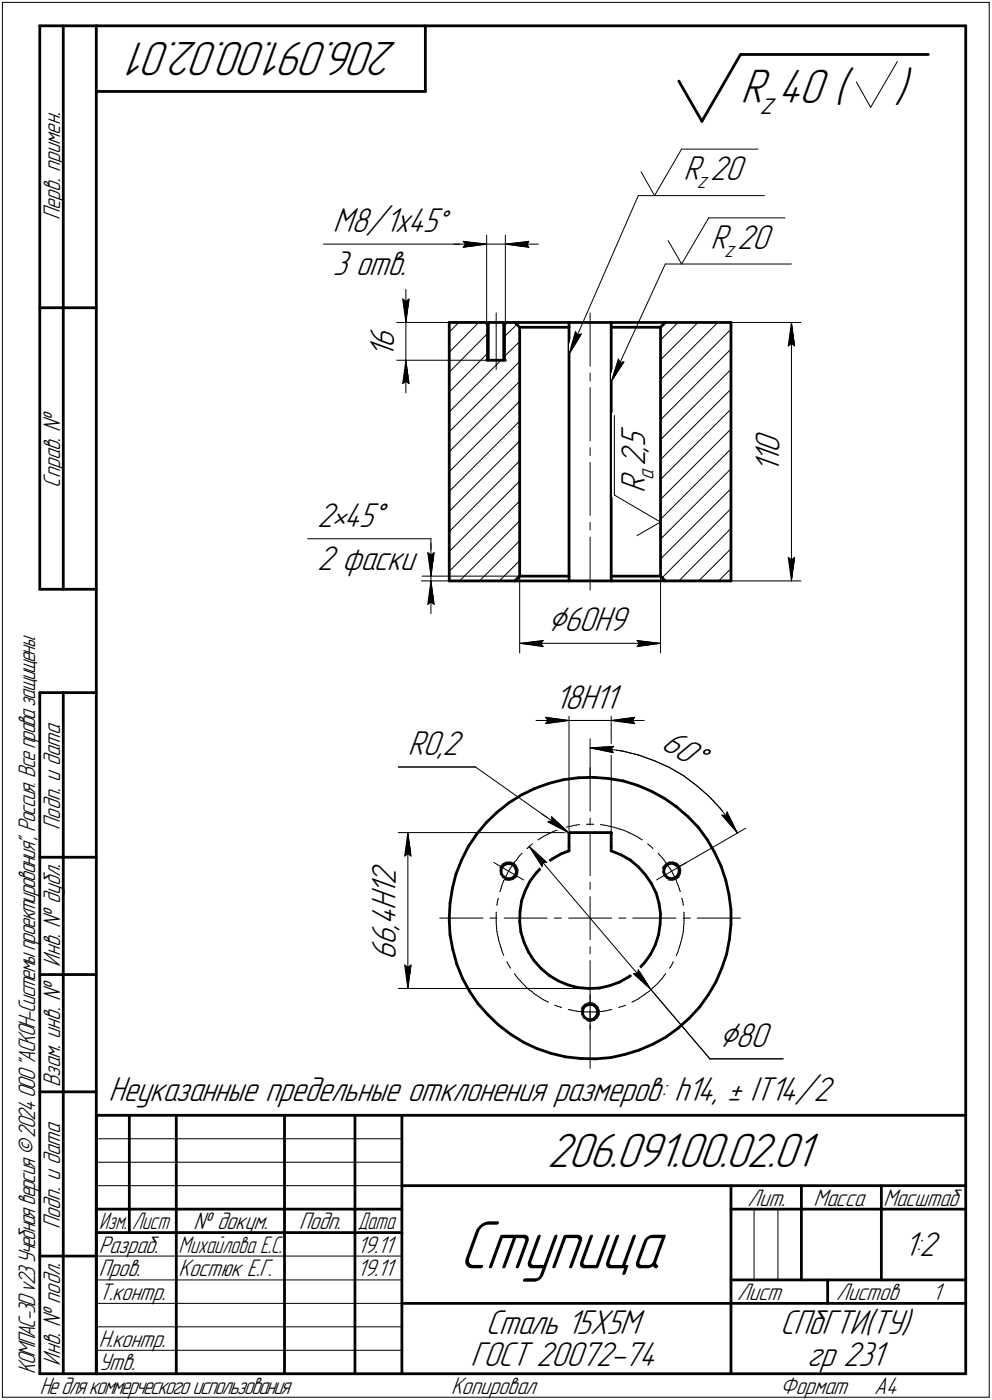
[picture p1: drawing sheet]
<svg xmlns="http://www.w3.org/2000/svg" width="211mm" height="298mm" viewBox="0 0 211 298" stroke-linecap="round" stroke-linejoin="round" font-family="sans-serif">
<defs><g id="words">
<text font-size="15.6" x="97.6" y="270.1">Ступица</text>
<g font-size="10.9">
<text x="84.6" y="9" transform="rotate(-180 84.6 9)">206.091.00.02.01</text>
<text x="157.6" y="21.9">R 40 (</text>
<text x="190.3" y="21.9">)</text>
<text x="116.4" y="248.5">206.091.00.02.01</text>
</g>
<g font-size="8.5">
<text x="116.6" y="134.5">Ç60H9</text>
<text x="153" y="222.9">Ç80</text>
</g>
<g font-size="7.8">
<text x="145.4" y="38.4">R 20</text>
<text x="70.8" y="49.5">M8/1x45°</text>
<text x="151.2" y="53">R 20</text>
<text x="70.8" y="58.6">3 отв.</text>
<text x="83.8" y="76.2" transform="rotate(-90 83.8 76.2)">1</text>
<text x="83.8" y="74.1" transform="rotate(-90 83.8 74.1)">6</text>
<text x="137.3" y="95.1" transform="rotate(-90 137.3 95.1)">5</text>
<text x="137.3" y="99.3" transform="rotate(-90 137.3 99.3)">2</text>
<text x="137.3" y="96.2" transform="rotate(-90 137.3 96.2)">,</text>
<text x="165.9" y="100.8" transform="rotate(-90 165.9 100.8)">1</text>
<text x="165.9" y="98.7" transform="rotate(-90 165.9 98.7)">1</text>
<text x="165.9" y="96.6" transform="rotate(-90 165.9 96.6)">0</text>
<text x="137.3" y="105" transform="rotate(-90 137.3 105)">R</text>
<text x="67.5" y="112.1">2</text>
<text x="73.2" y="112.1">45Å</text>
<text x="67.5" y="121.3">2 фаски</text>
<text x="118.1" y="150.9">18H11</text>
<text x="86.8" y="160.8">R0,2</text>
<text x="140.5" y="159.3" transform="rotate(30 140.5 159.3)">60Å</text>
<text x="84.2" y="190.6" transform="rotate(-90 84.2 190.6)">1</text>
<text x="84.2" y="188.5" transform="rotate(-90 84.2 188.5)">2</text>
<text x="84.2" y="198" transform="rotate(-90 84.2 198)">,</text>
<text x="84.2" y="196.9" transform="rotate(-90 84.2 196.9)">4</text>
<text x="84.2" y="193.7" transform="rotate(-90 84.2 193.7)">H</text>
<text x="84.2" y="201.2" transform="rotate(-90 84.2 201.2)">6</text>
<text x="84.2" y="204.3" transform="rotate(-90 84.2 204.3)">6</text>
<text x="23.1" y="234.5">Неуказанные предельные отклонения размеров: h14, ± IT14/2</text>
<text x="192.4" y="267.5">1:2</text>
<text x="103.4" y="284.1">Сталь 15Х5М</text>
<text x="166" y="284.1">СПбГТИ(ТУ)</text>
<text x="100.1" y="291">ГОСТ 20072-74</text>
<text x="171.7" y="291">гр 231</text>
</g>
<text font-size="7.3" x="161.6" y="24.4">z</text>
<g font-size="5.4">
<text x="12.8" y="46.9" transform="rotate(-90 12.8 46.9)">Перв. примен.</text>
<text x="12.8" y="103.8" transform="rotate(-90 12.8 103.8)">Справ. !</text>
<text x="12.8" y="176.7" transform="rotate(-90 12.8 176.7)">Подп. и дата</text>
<text x="12.8" y="205.8" transform="rotate(-90 12.8 205.8)">Инв. ! дубл.</text>
<text x="12.8" y="231.6" transform="rotate(-90 12.8 231.6)">Взам. инв. !</text>
<text x="159.1" y="256.8">Лит.</text>
<text x="173.1" y="256.8">Масса</text>
<text x="188" y="256.8">Масштаб</text>
<text x="12.8" y="261.7" transform="rotate(-90 12.8 261.7)">Подп. и дата</text>
<text x="41.2" y="261.8">! докум.</text>
<text x="63.6" y="261.8">Подп.</text>
<text x="21" y="266.8">Разраб.</text>
<text x="76" y="266.8">19.11</text>
<text x="21" y="271.8">Пров.</text>
<text x="38" y="271.8">Костюк Е.Г.</text>
<text x="76" y="271.8">19.11</text>
<text x="21" y="276.8">Т.контр.</text>
<text x="156.9" y="276.8">Лист</text>
<text x="177.9" y="276.8">Листов</text>
<text x="198.4" y="276.8">1</text>
<text x="21" y="286.8">Н.контр.</text>
<text x="7.5" y="292.5" transform="rotate(-90 7.5 292.5)">КОМПАС-3Dv23Учебнаяверсия©2024ООО&quot;АСКОН-Системыпроектирования&quot;, Россия. Всеправазащищены.</text>
<text x="12.8" y="290.8" transform="rotate(-90 12.8 290.8)">Инв. ! подл.</text>
<text x="21" y="291.8">Утв.</text>
<text x="8.5" y="296.7">Недлякоммерческогоиспользования</text>
<text x="96" y="296.8">Копировал</text>
<text x="166" y="296.8">Формат</text>
<text x="186" y="296.8">A4</text>
</g>
<g font-size="5.3">
<text x="21.1" y="261.8">Изм.</text>
<text x="28.1" y="261.8">Лист</text>
<text x="76.1" y="261.8">Дата</text>
<text x="38" y="266.8">Михайлова Е.С.</text>
</g>
<g font-size="5.1">
<text x="148.3" y="40.1">z</text>
<text x="154.1" y="54.7">z</text>
<text x="139" y="102.1" transform="rotate(-90 139 102.1)">a</text>
</g>
</g></defs>
<g fill="#fff" stroke="#fff" stroke-width=".21">
<path d="M23.1 228.9h155zM23.1 228.9h155zM23.1 229h155zM23.1 229.1h155zM23.1 229.2h155zM23.1 229.3h155zM23.1 229.4h155zM23.1 229.4h155zM23.1 229.5h155zM23.1 229.6h155zM23.1 229.7h155zM23.1 229.8h155zM23.1 229.9h155zM23.1 230h155zM23.1 230h155zM23.1 230.1h155zM23.1 230.2h155zM23.1 230.3h155zM23.1 230.4h155zM23.1 230.5h155zM23.1 230.5h155zM23.1 230.6h155zM23.1 230.7h155zM23.1 230.8h155zM23.1 230.9h155zM23.1 231h155zM23.1 231.1h155zM23.1 231.1h155zM23.1 231.2h155zM23.1 231.3h155zM23.1 231.4h155zM23.1 231.5h155zM23.1 231.6h155zM23.1 231.6h155zM23.1 231.7h155zM23.1 231.8h155zM23.1 231.9h155zM23.1 232h155zM23.1 232.1h155zM23.1 232.2h155zM23.1 232.2h155zM23.1 232.3h155zM23.1 232.4h155zM23.1 232.5h155zM23.1 232.6h155zM23.1 232.7h155zM23.1 232.7h155zM23.1 232.8h155zM23.1 232.9h155zM23.1 233h155zM23.1 233.1h155zM23.1 233.2h155zM23.1 233.3h155zM23.1 233.3h155zM23.1 233.4h155zM23.1 233.5h155zM23.1 233.6h155zM23.1 233.7h155zM23.1 233.8h155zM23.1 233.8h155zM23.1 233.9h155zM23.1 234h155zM23.1 234.1h155zM23.1 234.2h155zM23.1 234.3h155zM23.1 234.4h155zM23.1 234.4h155zM23.1 234.5h155zM23.1 234.6h155zM23.1 234.7h155zM23.1 234.8h155zM23.1 234.9h155zM23.1 234.9h155zM23.1 235h155zM23.1 235.1h155zM23.1 235.2h155zM23.1 235.3h155zM23.1 235.4h155zM23.1 235.5h155zM23.1 235.5h155zM23.1 235.6h155zM23.1 235.7h155zM23.1 235.8h155zM23.1 235.9h155zM23.1 236h155z"/>
<path d="M117.3 173.2h.1zM117.2 173.3h.3zM117.1 173.4h.5zM117.1 173.5h.6zM117 173.6h.8zM116.9 173.7h1zM116.9 173.7h1zM116.8 173.8h1.2zM116.8 173.9h1.3zM116.8 174h1.4zM116.7 174.1h1.7zM116.6 174.2h1.8zM116.6 174.2h1.9zM116.5 174.3h2.1zM116.4 174.4h2.3zM116.4 174.5h2.4zM116.3 174.6h2.6zM116.2 174.7h2.8zM116.2 174.8h2.8zM116.2 174.8h2.9zM116.1 174.9h3.2zM116.1 175h3.3zM116 175.1h3.5zM115.9 175.2h3.6zM116.1 175.3h3.5zM116.2 175.3h3.5zM116.4 175.4h3.4zM116.6 175.5h3.3zM116.8 175.6h3.2zM116.9 175.7h3.2zM117 175.8h3.1zM117.2 175.9h3zM117.3 175.9h2.9zM117.5 176h2.8zM117.7 176.1h2.6zM117.9 176.2h2.5zM118 176.3h2.5zM118.1 176.4h2.4zM118.3 176.4h2.3zM118.4 176.5h2.2zM118.6 176.6h2zM118.8 176.7h1.9zM119 176.8h1.7zM119.1 176.9h1.7zM119.2 177h1.6zM119.6 177h1.3zM120 177.1h1zM120.4 177.2h.6zM120.7 177.3h.4z"/>
<path d="M86.8 155.2h12.3zM86.8 155.3h12.3zM86.8 155.4h12.3zM86.8 155.4h12.3zM86.8 155.5h12.3zM86.8 155.6h12.3zM86.8 155.7h12.3zM86.8 155.8h12.3zM86.8 155.9h12.3zM86.8 156h12.3zM86.8 156h12.3zM86.8 156.1h12.3zM86.8 156.2h12.3zM86.8 156.3h12.3zM86.8 156.4h12.3zM86.8 156.5h12.3zM86.8 156.5h12.3zM86.8 156.6h12.3zM86.8 156.7h12.3zM86.8 156.8h12.3zM86.8 156.9h12.3zM86.8 157h12.3zM86.8 157.1h12.3zM86.8 157.1h12.3zM86.8 157.2h12.3zM86.8 157.3h12.3zM86.8 157.4h12.3zM86.8 157.5h12.3zM86.8 157.6h12.3zM86.8 157.6h12.3zM86.8 157.7h12.3zM86.8 157.8h12.3zM86.8 157.9h12.3zM86.8 158h12.3zM86.8 158.1h12.3zM86.8 158.2h12.3zM86.8 158.2h12.3zM86.8 158.3h12.3zM86.8 158.4h12.3zM86.8 158.5h12.3zM86.8 158.6h12.3zM86.8 158.7h12.3zM86.8 158.7h12.3zM86.8 158.8h12.3zM86.8 158.9h12.3zM86.8 159h12.3zM86.8 159.1h12.3zM86.8 159.2h12.3zM86.8 159.3h12.3zM86.8 159.3h12.3zM86.8 159.4h12.3zM86.8 159.5h12.3zM86.8 159.6h12.3zM86.8 159.7h12.3zM86.8 159.8h12.3zM86.8 159.9h12.3zM86.8 159.9h12.3zM86.8 160h12.3zM86.8 160.1h12.3zM86.8 160.2h12.3zM86.8 160.3h12.3zM86.8 160.4h12.3zM86.8 160.4h12.3zM86.8 160.5h12.3zM86.8 160.6h12.3zM86.8 160.7h12.3zM86.8 160.8h12.3zM86.8 160.9h12.3zM86.8 161h12.3zM86.8 161h12.3zM86.8 161.1h12.3zM86.8 161.2h12.3zM86.8 161.3h12.3zM86.8 161.4h12.3zM86.8 161.5h12.3zM86.8 161.5h12.3zM86.8 161.6h12.3zM86.8 161.7h12.3zM86.8 161.8h12.3zM86.8 161.9h12.3zM86.8 162h12.3zM86.8 162.1h12.3zM86.8 162.1h12.3zM86.8 162.2h12.3z"/>
<path d="M78.7 183.5h7.1zM78.7 183.6h7.1zM78.7 183.6h7.1zM78.7 183.7h7.1zM78.7 183.8h7.1zM78.7 183.9h7.1zM78.7 184h7.1zM78.7 184.1h7.1zM78.7 184.1h7.1zM78.7 184.2h7.1zM78.7 184.3h7.1zM78.7 184.4h7.1zM78.7 184.5h7.1zM78.7 184.6h7.1zM78.7 184.7h7.1zM78.7 184.7h7.1zM78.7 184.8h7.1zM78.7 184.9h7.1zM78.7 185h7.1zM78.7 185.1h7.1zM78.7 185.2h7.1zM78.7 185.3h7.1zM78.7 185.3h7.1zM78.7 185.4h7.1zM78.7 185.5h7.1zM78.7 185.6h7.1zM78.7 185.7h7.1zM78.7 185.8h7.1zM78.7 185.8h7.1zM78.7 185.9h7.1zM78.7 186h7.1zM78.7 186.1h7.1zM78.7 186.2h7.1zM78.7 186.3h7.1zM78.7 186.4h7.1zM78.7 186.4h7.1zM78.7 186.5h7.1zM78.7 186.6h7.1zM78.7 186.7h7.1zM78.7 186.8h7.1zM78.7 186.9h7.1zM78.7 186.9h7.1zM78.7 187h7.1zM78.7 187.1h7.1zM78.7 187.2h7.1zM78.7 187.3h7.1zM78.7 187.4h7.1zM78.7 187.5h7.1zM78.7 187.5h7.1zM78.7 187.6h7.1zM78.7 187.7h7.1zM78.7 187.8h7.1zM78.7 187.9h7.1zM78.7 188h7.1zM78.7 188h7.1zM78.7 188.1h7.1zM78.7 188.2h7.1zM78.7 188.3h7.1zM78.7 188.4h7.1zM78.7 188.5h7.1zM78.7 188.6h7.1zM78.7 188.6h7.1zM78.7 188.7h7.1zM78.7 188.8h7.1zM78.7 188.9h7.1zM78.7 189h7.1zM78.7 189.1h7.1zM78.7 189.1h7.1zM78.7 189.2h7.1zM78.7 189.3h7.1zM78.7 189.4h7.1zM78.7 189.5h7.1zM78.7 189.6h7.1zM78.7 189.7h7.1zM78.7 189.7h7.1zM78.7 189.8h7.1zM78.7 189.9h7.1zM78.7 190h7.1zM78.7 190.1h7.1zM78.7 190.2h7.1zM78.7 190.2h7.1zM78.7 190.3h7.1zM78.7 190.4h7.1zM78.7 190.5h7.1zM78.7 190.6h7.1zM78.7 190.7h7.1zM78.7 190.8h7.1zM78.7 190.8h7.1zM78.7 190.9h7.1zM78.7 191h7.1zM78.7 191.1h7.1zM78.7 191.2h7.1zM78.7 191.3h7.1zM78.7 191.3h7.1zM78.7 191.4h7.1zM78.7 191.5h7.1zM78.7 191.6h7.1zM78.7 191.7h7.1zM78.7 191.8h7.1zM78.7 191.9h7.1zM78.7 191.9h7.1zM78.7 192h7.1zM78.7 192.1h7.1zM78.7 192.2h7.1zM78.7 192.3h7.1zM78.7 192.4h7.1zM78.7 192.4h7.1zM78.7 192.5h7.1zM78.7 192.6h7.1zM78.7 192.7h7.1zM78.7 192.8h7.1zM78.7 192.9h7.1zM78.7 193h7.1zM78.7 193h7.1zM78.7 193.1h7.1zM78.7 193.2h7.1zM78.7 193.3h7.1zM78.7 193.4h7.1zM78.7 193.5h7.1zM78.7 193.5h7.1zM78.7 193.6h7.1zM78.7 193.7h7.1zM78.7 193.8h7.1zM78.7 193.9h7.1zM78.7 194h7.1zM78.7 194.1h7.1zM78.7 194.1h7.1zM78.7 194.2h7.1zM78.7 194.3h7.1zM78.7 194.4h7.1zM78.7 194.5h7.1zM78.7 194.6h7.1zM78.7 194.6h7.1zM78.7 194.7h7.1zM78.7 194.8h7.1zM78.7 194.9h7.1zM78.7 195h7.1zM78.7 195.1h7.1zM78.7 195.2h7.1zM78.7 195.2h7.1zM78.7 195.3h7.1zM78.7 195.4h7.1zM78.7 195.5h7.1zM78.7 195.6h7.1zM78.7 195.7h7.1zM78.7 195.7h7.1zM78.7 195.8h7.1zM78.7 195.9h7.1zM78.7 196h7.1zM78.7 196.1h7.1zM78.7 196.2h7.1zM78.7 196.3h7.1zM78.7 196.3h7.1zM78.7 196.4h7.1zM78.7 196.5h7.1zM78.7 196.6h7.1zM78.7 196.7h7.1zM78.7 196.8h7.1zM78.7 196.8h7.1zM78.7 196.9h7.1zM78.7 197h7.1zM78.7 197.1h7.1zM78.7 197.2h7.1zM78.7 197.3h7.1zM78.7 197.4h7.1zM78.7 197.4h7.1zM78.7 197.5h7.1zM78.7 197.6h7.1zM78.7 197.7h7.1zM78.7 197.8h7.1zM78.7 197.9h7.1zM78.7 198h7.1zM78.7 198h7.1zM78.7 198.1h7.1zM78.7 198.2h7.1zM78.7 198.3h7.1zM78.7 198.4h7.1zM78.7 198.5h7.1zM78.7 198.5h7.1zM78.7 198.6h7.1zM78.7 198.7h7.1zM78.7 198.8h7.1zM78.7 198.9h7.1zM78.7 199h7.1zM78.7 199.1h7.1zM78.7 199.1h7.1zM78.7 199.2h7.1zM78.7 199.3h7.1zM78.7 199.4h7.1zM78.7 199.5h7.1zM78.7 199.6h7.1zM78.7 199.6h7.1zM78.7 199.7h7.1zM78.7 199.8h7.1zM78.7 199.9h7.1zM78.7 200h7.1zM78.7 200.1h7.1zM78.7 200.2h7.1zM78.7 200.2h7.1zM78.7 200.3h7.1zM78.7 200.4h7.1zM78.7 200.5h7.1zM78.7 200.6h7.1zM78.7 200.7h7.1zM78.7 200.7h7.1zM78.7 200.8h7.1zM78.7 200.9h7.1zM78.7 201h7.1zM78.7 201.1h7.1zM78.7 201.2h7.1zM78.7 201.3h7.1zM78.7 201.3h7.1zM78.7 201.4h7.1zM78.7 201.5h7.1zM78.7 201.6h7.1zM78.7 201.7h7.1zM78.7 201.8h7.1zM78.7 201.8h7.1zM78.7 201.9h7.1zM78.7 202h7.1zM78.7 202.1h7.1zM78.7 202.2h7.1zM78.7 202.3h7.1zM78.7 202.4h7.1zM78.7 202.4h7.1zM78.7 202.5h7.1zM78.7 202.6h7.1zM78.7 202.7h7.1zM78.7 202.8h7.1zM78.7 202.9h7.1zM78.7 202.9h7.1zM78.7 203h7.1zM78.7 203.1h7.1zM78.7 203.2h7.1zM78.7 203.3h7.1zM78.7 203.4h7.1zM78.7 203.5h7.1zM78.7 203.5h7.1zM78.7 203.6h7.1zM78.7 203.7h7.1zM78.7 203.8h7.1zM78.7 203.9h7.1zM78.7 204h7.1zM78.7 204h7.1zM78.7 204.1h7.1zM78.7 204.2h7.1z"/>
<path d="M86.7 177.5h.3zM86.7 177.6h.3zM86.6 177.7h.4zM86.6 177.8h.4zM86.5 177.9h.5zM86.5 178h.6zM86.5 178.1h.6zM86.4 178.1h.8zM86.4 178.2h.8zM86.4 178.3h.9zM86.4 178.4h.9zM86.3 178.5h1zM86.3 178.6h1.1zM86.3 178.6h1.1zM86.2 178.7h1.3zM86.2 178.8h1.3zM86.1 178.9h1.4zM86.1 179h1.4zM86 179.1h1.5zM86 179.2h1.6zM86 179.2h1.6zM86 179.3h1.6zM86 179.4h1.6zM86 179.5h1.6zM86 179.6h1.6zM86 179.7h1.6zM85.9 179.7h1.7zM85.9 179.8h1.8zM85.9 179.9h1.8zM85.9 180h1.8zM85.9 180.1h1.8zM85.9 180.2h1.8zM85.9 180.3h1.8zM85.9 180.3h1.8zM85.9 180.4h1.8zM85.9 180.5h1.8zM85.9 180.6h1.9zM85.9 180.7h1.9zM85.9 180.8h1.9zM85.9 180.8h1.9zM85.8 180.9h2zM85.8 181h2zM85.8 181.1h2zM85.8 181.2h2zM85.8 181.3h2zM85.8 181.4h2.1zM85.8 181.4h2.1zM85.8 181.5h2.1zM85.7 181.6h2.2zM85.7 181.7h2.2zM85.7 181.8h2.2zM85.7 181.9h2.2zM85.7 181.9h2.2zM85.7 182h2.2zM85.7 182.1h2.3zM85.6 182.2h2.4zM85.6 182.3h2.4zM85.6 182.4h2.4zM85.6 182.5h2.4zM85.6 182.5h2.4zM85.6 182.6h2.4zM85.6 182.7h2.4z"/>
<path d="M85.5 205h2.5zM85.6 205.1h2.4zM85.6 205.1h2.4zM85.6 205.2h2.4zM85.6 205.3h2.4zM85.6 205.4h2.4zM85.6 205.5h2.4zM85.6 205.6h2.4zM85.7 205.7h2.3zM85.7 205.7h2.2zM85.7 205.8h2.2zM85.7 205.9h2.2zM85.7 206h2.2zM85.7 206.1h2.2zM85.7 206.2h2.2zM85.8 206.2h2.1zM85.8 206.3h2.1zM85.8 206.4h2.1zM85.8 206.5h2zM85.8 206.6h2zM85.8 206.7h2zM85.8 206.8h2zM85.8 206.8h2zM85.9 206.9h1.9zM85.9 207h1.9zM85.9 207.1h1.9zM85.9 207.2h1.9zM85.9 207.3h1.8zM85.9 207.3h1.8zM85.9 207.4h1.8zM85.9 207.5h1.8zM85.9 207.6h1.8zM85.9 207.7h1.8zM85.9 207.8h1.8zM85.9 207.9h1.8zM85.9 207.9h1.8zM85.9 208h1.7zM86 208.1h1.6zM86 208.2h1.6zM86 208.3h1.6zM86 208.4h1.6zM86 208.4h1.6zM86 208.5h1.6zM86 208.6h1.6zM86 208.7h1.5zM86.1 208.8h1.4zM86.1 208.9h1.4zM86.2 209h1.3zM86.2 209h1.3zM86.3 209.1h1.1zM86.3 209.2h1.1zM86.3 209.3h1zM86.4 209.4h.9zM86.4 209.5h.9zM86.4 209.5h.8zM86.4 209.6h.8zM86.5 209.7h.6zM86.5 209.8h.6zM86.5 209.9h.5zM86.6 210h.4zM86.6 210.1h.4zM86.7 210.1h.3zM86.7 210.2h.3z"/>
<path d="M112.7 180.4h.2zM112.7 180.5h.4zM112.8 180.6h.5zM112.8 180.7h.7zM112.8 180.8h.8zM112.9 180.8h.9zM112.9 180.9h1.1zM112.9 181h1.2zM112.9 181.1h1.4zM112.9 181.2h1.6zM112.9 181.3h1.7zM113 181.4h1.6zM113 181.4h1.7zM113 181.5h1.8zM113.1 181.6h1.8zM113.1 181.7h1.9zM113.1 181.8h2zM113.2 181.9h1.9zM113.2 181.9h2zM113.2 182h2.2zM113.2 182.1h2.3zM113.3 182.2h2.3zM113.4 182.3h2.3zM113.4 182.4h2.3zM113.5 182.5h2.3zM113.5 182.5h2.4zM113.5 182.6h2.5zM113.6 182.7h2.5zM113.7 182.8h2.5zM113.7 182.9h2.6zM113.8 183h2.6zM113.9 183h2.6zM113.9 183.1h2.7zM114 183.2h2.7zM114 183.3h2.8zM114 183.4h2.8zM114.1 183.5h2.8zM114.2 183.6h2.8zM114.2 183.6h2.9zM114.3 183.7h2.7zM114.3 183.8h2.6zM114.4 183.9h2.4zM114.5 184h2.3zM114.5 184.1h2.1zM114.6 184.1h1.9zM114.6 184.2h1.8zM114.6 184.3h1.7zM114.7 184.4h1.5zM114.8 184.5h1.3zM114.8 184.6h1.2zM114.9 184.7h1zM115 184.7h.8zM115 184.8h.7zM115.1 184.9h.6zM115.1 185h.5zM115.1 185.1h.4zM115.2 185.2h.2z"/>
<path d="M135.8 205.8h.2zM135.7 205.9h.4zM135.6 206h.5zM135.6 206.1h.5zM135.5 206.2h.7zM135.4 206.2h.8zM135.3 206.3h1zM135.2 206.4h1.2zM135.1 206.5h1.3zM135 206.6h1.5zM134.9 206.7h1.7zM134.8 206.8h1.8zM134.7 206.8h2zM134.6 206.9h2.1zM134.5 207h2.2zM134.4 207.1h2.4zM134.3 207.2h2.6zM134.2 207.3h2.7zM134 207.3h3zM134.2 207.4h2.8zM134.3 207.5h2.8zM134.4 207.6h2.8zM134.5 207.7h2.7zM134.5 207.8h2.7zM134.6 207.9h2.7zM134.7 207.9h2.6zM134.8 208h2.6zM134.9 208.1h2.6zM135 208.2h2.5zM135.1 208.3h2.5zM135.2 208.4h2.5zM135.3 208.4h2.4zM135.4 208.5h2.4zM135.5 208.6h2.3zM135.6 208.7h2.2zM135.6 208.8h2.3zM135.7 208.9h2.2zM135.8 209h2.2zM135.9 209h2.1zM136.1 209.1h1.9zM136.1 209.2h2zM136.2 209.3h1.9zM136.3 209.4h1.8zM136.4 209.5h1.8zM136.5 209.5h1.7zM136.6 209.6h1.6zM136.7 209.7h1.6zM136.7 209.8h1.6zM136.8 209.9h1.5zM137 210h1.3zM137.2 210.1h1.1zM137.3 210.1h1zM137.5 210.2h.9zM137.7 210.3h.7zM137.8 210.4h.6zM138 210.5h.5zM138.2 210.6h.3zM138.3 210.7h.2z"/>
<path d="M153.1 217.3h11.6zM153.1 217.3h11.6zM153.1 217.4h11.6zM153.1 217.5h11.6zM153.1 217.6h11.6zM153.1 217.7h11.6zM153.1 217.8h11.6zM153.1 217.8h11.6zM153.1 217.9h11.6zM153.1 218h11.6zM153.1 218.1h11.6zM153.1 218.2h11.6zM153.1 218.3h11.6zM153.1 218.4h11.6zM153.1 218.4h11.6zM153.1 218.5h11.6zM153.1 218.6h11.6zM153.1 218.7h11.6zM153.1 218.8h11.6zM153.1 218.9h11.6zM153.1 218.9h11.6zM153.1 219h11.6zM153.1 219.1h11.6zM153.1 219.2h11.6zM153.1 219.3h11.6zM153.1 219.4h11.6zM153.1 219.5h11.6zM153.1 219.5h11.6zM153.1 219.6h11.6zM153.1 219.7h11.6zM153.1 219.8h11.6zM153.1 219.9h11.6zM153.1 220h11.6zM153.1 220h11.6zM153.1 220.1h11.6zM153.1 220.2h11.6zM153.1 220.3h11.6zM153.1 220.4h11.6zM153.1 220.5h11.6zM153.1 220.6h11.6zM153.1 220.6h11.6zM153.1 220.7h11.6zM153.1 220.8h11.6zM153.1 220.9h11.6zM153.1 221h11.6zM153.1 221.1h11.6zM153.1 221.1h11.6zM153.1 221.2h11.6zM153.1 221.3h11.6zM153.1 221.4h11.6zM153.1 221.5h11.6zM153.1 221.6h11.6zM153.1 221.7h11.6zM153.1 221.7h11.6zM153.1 221.8h11.6zM153.1 221.9h11.6zM153.1 222h11.6zM153.1 222.1h11.6zM153.1 222.2h11.6zM153.1 222.2h11.6zM153.1 222.3h11.6zM153.1 222.4h11.6zM153.1 222.5h11.6zM153.1 222.6h11.6zM153.1 222.7h11.6zM153.1 222.8h11.6zM153.1 222.8h11.6zM153.1 222.9h11.6zM153.1 223h11.6zM153.1 223.1h11.6zM153.1 223.2h11.6zM153.1 223.3h11.6zM153.1 223.4h11.6zM153.1 223.4h11.6zM153.1 223.5h11.6zM153.1 223.6h11.6zM153.1 223.7h11.6zM153.1 223.8h11.6zM153.1 223.9h11.6zM153.1 223.9h11.6zM153.1 224h11.6zM153.1 224.1h11.6zM153.1 224.2h11.6zM153.1 224.3h11.6zM153.1 224.4h11.6zM153.1 224.5h11.6z"/>
<path d="M143.3 154.5h.2zM143.3 154.6h.4zM143.3 154.7h.5zM143.2 154.8h.7zM143.2 154.9h.9zM143.1 154.9h1.2zM143 155h1.4zM143 155.1h1.5zM142.9 155.2h1.8zM142.9 155.3h2zM142.8 155.4h2.2zM142.8 155.4h2.3zM142.7 155.5h2.6zM142.7 155.6h2.8zM142.7 155.7h2.9zM142.6 155.8h3.1zM142.6 155.9h3.3zM142.5 156h3.5zM142.4 156h3.8zM142.4 156.1h3.9zM142.3 156.2h4.2zM142.3 156.3h4.3zM142.2 156.4h4.6zM142.2 156.5h4.7zM142.2 156.5h4.9zM142.1 156.6h5.1zM142.1 156.7h5.3zM142 156.8h5.5zM142 156.9h5.7zM141.9 157h5.9zM141.8 157.1h6.2zM141.8 157.1h6.3zM141.7 157.2h6.6zM141.7 157.3h6.7zM141.6 157.4h7zM141.6 157.5h7.1zM141.6 157.6h7.2zM141.5 157.6h7.5zM141.5 157.7h7.7zM141.4 157.8h7.9zM141.4 157.9h8zM141.3 158h8.3zM141.3 158.1h8.5zM141.2 158.2h8.7zM141.1 158.2h8.9zM141.1 158.3h9.1zM141.1 158.4h9.3zM141.1 158.5h9.4zM141 158.6h9.6zM140.9 158.7h9.9zM140.9 158.7h10.1zM140.8 158.8h10.2zM140.8 158.9h10.4zM140.7 159h10.7zM140.7 159.1h10.9zM140.6 159.2h11zM140.5 159.3h11.3zM140.5 159.3h11.5zM140.5 159.4h11.6zM140.5 159.5h11.7zM140.4 159.6h11.8zM140.3 159.7h11.8zM140.3 159.8h11.8zM140.2 159.9h11.9zM140.2 159.9h11.9zM140.1 160h11.9zM140.1 160.1h11.8zM140 160.2h11.9zM140 160.3h11.8zM140 160.4h11.8zM139.9 160.4h11.8zM139.9 160.5h11.8zM139.8 160.6h11.8zM139.7 160.7h11.9zM139.9 160.8h11.7zM140 160.9h11.5zM140.2 161h11.3zM140.3 161h11.1zM140.5 161.1h10.9zM140.6 161.2h10.7zM140.8 161.3h10.4zM140.9 161.4h10.3zM141.1 161.5h10zM141.2 161.5h9.9zM141.3 161.6h9.7zM141.5 161.7h9.5zM141.6 161.8h9.4zM141.8 161.9h9.1zM141.9 162h9zM142.1 162.1h8.7zM142.2 162.1h8.6zM142.3 162.2h8.4zM142.5 162.3h8.2zM142.7 162.4h7.9zM142.8 162.5h7.7zM142.9 162.6h7.6zM143.1 162.6h7.4zM143.3 162.7h7.2zM143.4 162.8h7zM143.5 162.9h6.9zM143.7 163h6.6zM143.8 163.1h6.4zM143.9 163.2h6.3zM144.1 163.2h6zM144.3 163.3h5.8zM144.4 163.4h5.6zM144.5 163.5h5.5zM144.7 163.6h5.2zM144.9 163.7h5zM144.9 163.7h5zM145.1 163.8h4.7zM145.3 163.9h4.5zM145.5 164h4.2zM145.5 164.1h4.2zM145.7 164.2h3.9zM145.9 164.3h3.6zM146 164.3h3.5zM146.1 164.4h3.3zM146.3 164.5h3.1zM146.5 164.6h2.9zM146.6 164.7h2.8zM146.7 164.8h2.6zM146.9 164.8h2.3zM147.1 164.9h2.1zM147.2 165h1.9zM147.3 165.1h1.8zM147.5 165.2h1.5zM147.6 165.3h1.4zM147.7 165.4h1.2zM147.9 165.4h.9zM148.1 165.5h.7zM148.2 165.6h.6zM148.3 165.7h.5zM148.5 165.8h.2z"/>
<path d="M130 158.5h1.1zM128.7 158.6h2.4zM127.4 158.7h3.7zM127.2 158.7h3.9zM126.9 158.8h4.2zM126.7 158.9h4.4zM126.4 159h4.7zM126.2 159.1h4.9zM125.9 159.2h5.2zM125.6 159.3h5.5zM125.7 159.3h5.4zM125.9 159.4h5.2zM126.1 159.5h5zM126.2 159.6h4.9zM126.4 159.7h4.7zM126.6 159.8h4.5zM126.7 159.9h4.4zM126.9 159.9h4.2zM127.1 160h4zM127.3 160.1h3.8zM127.7 160.2h3.4zM128.1 160.3h3zM128.5 160.4h2.6zM128.9 160.4h2.2zM129.4 160.5h1.7zM129.8 160.6h1.3zM130.2 160.7h.9zM130.6 160.8h.5z"/>
<path d="M154.9 172.2h.1zM154.7 172.3h.3zM154.6 172.4h.5zM154.4 172.5h.7zM154.3 172.6h.9zM154.2 172.6h1zM154.1 172.7h1.2zM153.9 172.8h1.4zM153.8 172.9h1.6zM153.7 173h1.7zM153.6 173.1h1.8zM153.4 173.1h2zM153.2 173.2h2.3zM153.2 173.3h2.3zM153 173.4h2.6zM152.8 173.5h2.8zM152.9 173.6h2.8zM153 173.7h2.7zM153.1 173.7h2.7zM153.2 173.8h2.6zM153.2 173.9h2.6zM153.3 174h2.6zM153.4 174.1h2.5zM153.5 174.2h2.5zM153.6 174.2h2.4zM153.7 174.3h2.3zM153.7 174.4h2.3zM153.8 174.5h2.3zM153.8 174.6h2.3zM153.9 174.7h2.3zM154 174.8h2.2zM154.1 174.8h2.2zM154.2 174.9h2.1zM154.3 175h2.1zM154.3 175.1h2.1zM154.4 175.2h2.1zM154.5 175.3h2zM154.5 175.3h2zM154.6 175.4h1.9zM154.7 175.5h1.8zM154.8 175.6h1.8zM154.9 175.7h1.7zM154.9 175.8h1.7zM155 175.9h1.6zM155.1 175.9h1.5zM155.2 176h1.5zM155.3 176.1h1.4zM155.4 176.2h1.3zM155.4 176.3h1.3zM155.5 176.4h1.2zM155.6 176.4h1.1zM155.8 176.5h1zM155.9 176.6h.9zM156 176.7h.8zM156.1 176.8h.7zM156.2 176.9h.6zM156.4 177h.5zM156.5 177h.4zM156.5 177.1h.4zM156.7 177.2h.2z"/>
<path d="M118 145.3h14.6zM118 145.4h14.6zM118 145.5h14.6zM118 145.5h14.6zM118 145.6h14.6zM118 145.7h14.6zM118 145.8h14.6zM118 145.9h14.6zM118 146h14.6zM118 146h14.6zM118 146.1h14.6zM118 146.2h14.6zM118 146.3h14.6zM118 146.4h14.6zM118 146.5h14.6zM118 146.6h14.6zM118 146.6h14.6zM118 146.7h14.6zM118 146.8h14.6zM118 146.9h14.6zM118 147h14.6zM118 147.1h14.6zM118 147.2h14.6zM118 147.2h14.6zM118 147.3h14.6zM118 147.4h14.6zM118 147.5h14.6zM118 147.6h14.6zM118 147.7h14.6zM118 147.7h14.6zM118 147.8h14.6zM118 147.9h14.6zM118 148h14.6zM118 148.1h14.6zM118 148.2h14.6zM118 148.3h14.6zM118 148.3h14.6zM118 148.4h14.6zM118 148.5h14.6zM118 148.6h14.6zM118 148.7h14.6zM118 148.8h14.6zM118 148.8h14.6zM118 148.9h14.6zM118 149h14.6zM118 149.1h14.6zM118 149.2h14.6zM118 149.3h14.6zM118 149.4h14.6zM118 149.4h14.6zM118 149.5h14.6zM118 149.6h14.6zM118 149.7h14.6zM118 149.8h14.6zM118 149.9h14.6zM118 149.9h14.6zM118 150h14.6zM118 150.1h14.6zM118 150.2h14.6zM118 150.3h14.6zM118 150.4h14.6zM118 150.5h14.6zM118 150.5h14.6zM118 150.6h14.6zM118 150.7h14.6zM118 150.8h14.6zM118 150.9h14.6zM118 151h14.6zM118 151h14.6zM118 151.1h14.6zM118 151.2h14.6zM118 151.3h14.6zM118 151.4h14.6zM118 151.5h14.6zM118 151.6h14.6zM118 151.6h14.6zM118 151.7h14.6zM118 151.8h14.6zM118 151.9h14.6zM118 152h14.6zM118 152.1h14.6zM118 152.1h14.6zM118 152.2h14.6zM118 152.3h14.6z"/>
<path d="M115.6 152.3h.6zM115.6 152.4h1.2zM115.6 152.5h1.8zM115.6 152.6h2.5zM115.6 152.7h3.1zM115.6 152.7h3.7zM115.6 152.8h3.9zM115.6 152.9h4.2zM115.6 153h4.4zM115.6 153.1h4.6zM115.6 153.2h4.9zM115.6 153.2h5zM115.6 153.3h5.3zM115.6 153.4h5.5zM115.6 153.5h5.3zM115.6 153.6h5.1zM115.6 153.7h4.9zM115.6 153.8h4.7zM115.6 153.8h4.5zM115.6 153.9h4.3zM115.6 154h4.1zM115.6 154.1h3.9zM115.6 154.2h3.7zM115.6 154.3h3.1zM115.6 154.3h2.5zM115.6 154.4h1.8zM115.6 154.5h1.2zM115.6 154.6h.6z"/>
<path d="M135 152.3h.6zM134.4 152.4h1.2zM133.7 152.5h1.9zM133.1 152.6h2.5zM132.5 152.7h3.1zM131.8 152.7h3.8zM131.7 152.8h3.9zM131.4 152.9h4.2zM131.2 153h4.4zM131 153.1h4.6zM130.7 153.2h4.9zM130.6 153.2h5zM130.3 153.3h5.3zM130 153.4h5.6zM130.3 153.5h5.3zM130.5 153.6h5.1zM130.6 153.7h5zM130.9 153.8h4.7zM131.1 153.8h4.5zM131.2 153.9h4.4zM131.5 154h4.1zM131.7 154.1h3.9zM131.8 154.2h3.8zM132.5 154.3h3.1zM133.1 154.3h2.5zM133.7 154.4h1.9zM134.4 154.5h1.2zM135 154.6h.6z"/>
<path d="M78.2 69.1h7.1zM78.2 69.2h7.1zM78.2 69.3h7.1zM78.2 69.3h7.1zM78.2 69.4h7.1zM78.2 69.5h7.1zM78.2 69.6h7.1zM78.2 69.7h7.1zM78.2 69.8h7.1zM78.2 69.8h7.1zM78.2 69.9h7.1zM78.2 70h7.1zM78.2 70.1h7.1zM78.2 70.2h7.1zM78.2 70.3h7.1zM78.2 70.4h7.1zM78.2 70.4h7.1zM78.2 70.5h7.1zM78.2 70.6h7.1zM78.2 70.7h7.1zM78.2 70.8h7.1zM78.2 70.9h7.1zM78.2 71h7.1zM78.2 71h7.1zM78.2 71.1h7.1zM78.2 71.2h7.1zM78.2 71.3h7.1zM78.2 71.4h7.1zM78.2 71.5h7.1zM78.2 71.5h7.1zM78.2 71.6h7.1zM78.2 71.7h7.1zM78.2 71.8h7.1zM78.2 71.9h7.1zM78.2 72h7.1zM78.2 72.1h7.1zM78.2 72.1h7.1zM78.2 72.2h7.1zM78.2 72.3h7.1zM78.2 72.4h7.1zM78.2 72.5h7.1zM78.2 72.6h7.1zM78.2 72.6h7.1zM78.2 72.7h7.1zM78.2 72.8h7.1zM78.2 72.9h7.1zM78.2 73h7.1zM78.2 73.1h7.1zM78.2 73.2h7.1zM78.2 73.2h7.1zM78.2 73.3h7.1zM78.2 73.4h7.1zM78.2 73.5h7.1zM78.2 73.6h7.1zM78.2 73.7h7.1zM78.2 73.7h7.1zM78.2 73.8h7.1zM78.2 73.9h7.1zM78.2 74h7.1zM78.2 74.1h7.1zM78.2 74.2h7.1zM78.2 74.3h7.1zM78.2 74.3h7.1zM78.2 74.4h7.1zM78.2 74.5h7.1zM78.2 74.6h7.1zM78.2 74.7h7.1zM78.2 74.8h7.1zM78.2 74.8h7.1zM78.2 74.9h7.1zM78.2 75h7.1zM78.2 75.1h7.1zM78.2 75.2h7.1zM78.2 75.3h7.1zM78.2 75.4h7.1zM78.2 75.4h7.1zM78.2 75.5h7.1zM78.2 75.6h7.1zM78.2 75.7h7.1zM78.2 75.8h7.1zM78.2 75.9h7.1zM78.2 75.9h7.1zM78.2 76h7.1zM78.2 76.1h7.1z"/>
<path d="M86.3 77h.2zM86.3 77h.2zM86.3 77.1h.3zM86.2 77.2h.4zM86.2 77.3h.4zM86.1 77.4h.6zM86.1 77.5h.6zM86.1 77.6h.7zM86 77.6h.8zM86 77.7h.9zM86 77.8h.9zM85.9 77.9h1zM85.9 78h1.1zM85.9 78.1h1.1zM85.9 78.1h1.1zM85.9 78.2h1.1zM85.8 78.3h1.3zM85.8 78.4h1.3zM85.7 78.5h1.4zM85.7 78.6h1.5zM85.7 78.7h1.5zM85.7 78.7h1.5zM85.7 78.8h1.5zM85.7 78.9h1.5zM85.7 79h1.5zM85.7 79.1h1.5zM85.6 79.2h1.7zM85.6 79.2h1.7zM85.6 79.3h1.7zM85.6 79.4h1.7zM85.6 79.5h1.7zM85.6 79.6h1.7zM85.6 79.7h1.7zM85.5 79.8h1.9zM85.5 79.8h1.9zM85.5 79.9h1.9zM85.5 80h1.9zM85.5 80.1h1.9zM85.5 80.2h1.9zM85.5 80.3h1.9zM85.4 80.3h2zM85.4 80.4h2.1zM85.4 80.5h2.1zM85.4 80.6h2.1zM85.4 80.7h2.1zM85.4 80.8h2.1zM85.4 80.9h2.1zM85.4 80.9h2.1zM85.3 81h2.2zM85.3 81.1h2.2zM85.3 81.2h2.2zM85.3 81.3h2.2zM85.3 81.4h2.2zM85.3 81.4h2.2zM85.3 81.5h2.2zM85.3 81.6h2.3zM85.3 81.7h2.3zM85.3 81.8h2.3zM85.3 81.9h2.3zM85.3 82h2.3zM85.3 82h2.3zM85.3 82.1h2.3z"/>
<path d="M85.2 63.2h2.4zM85.3 63.2h2.3zM85.3 63.3h2.3zM85.3 63.4h2.3zM85.3 63.5h2.3zM85.3 63.6h2.3zM85.3 63.7h2.3zM85.3 63.8h2.3zM85.3 63.8h2.2zM85.3 63.9h2.2zM85.3 64h2.2zM85.3 64.1h2.2zM85.3 64.2h2.2zM85.3 64.3h2.2zM85.3 64.3h2.2zM85.4 64.4h2.1zM85.4 64.5h2.1zM85.4 64.6h2.1zM85.4 64.7h2.1zM85.4 64.8h2.1zM85.4 64.9h2.1zM85.4 64.9h2.1zM85.4 65h2zM85.5 65.1h1.9zM85.5 65.2h1.9zM85.5 65.3h1.9zM85.5 65.4h1.9zM85.5 65.4h1.9zM85.5 65.5h1.9zM85.5 65.6h1.9zM85.6 65.7h1.7zM85.6 65.8h1.7zM85.6 65.9h1.7zM85.6 66h1.7zM85.6 66h1.7zM85.6 66.1h1.7zM85.6 66.2h1.7zM85.7 66.3h1.5zM85.7 66.4h1.5zM85.7 66.5h1.5zM85.7 66.5h1.5zM85.7 66.6h1.5zM85.7 66.7h1.5zM85.7 66.8h1.5zM85.7 66.9h1.4zM85.8 67h1.3zM85.8 67.1h1.3zM85.9 67.1h1.1zM85.9 67.2h1.1zM85.9 67.3h1.1zM85.9 67.4h1.1zM85.9 67.5h1zM86 67.6h.9zM86 67.6h.9zM86 67.7h.8zM86.1 67.8h.7zM86.1 67.9h.6zM86.1 68h.6zM86.2 68.1h.4zM86.2 68.2h.4zM86.3 68.2h.3zM86.3 68.3h.2zM86.3 68.4h.2z"/>
<path d="M70.8 43.9h25.7zM70.8 43.9h25.7zM70.8 44h25.7zM70.8 44.1h25.7zM70.8 44.2h25.7zM70.8 44.3h25.7zM70.8 44.4h25.7zM70.8 44.4h25.7zM70.8 44.5h25.7zM70.8 44.6h25.7zM70.8 44.7h25.7zM70.8 44.8h25.7zM70.8 44.9h25.7zM70.8 45h25.7zM70.8 45h25.7zM70.8 45.1h25.7zM70.8 45.2h25.7zM70.8 45.3h25.7zM70.8 45.4h25.7zM70.8 45.5h25.7zM70.8 45.6h25.7zM70.8 45.6h25.7zM70.8 45.7h25.7zM70.8 45.8h25.7zM70.8 45.9h25.7zM70.8 46h25.7zM70.8 46.1h25.7zM70.8 46.1h25.7zM70.8 46.2h25.7zM70.8 46.3h25.7zM70.8 46.4h25.7zM70.8 46.5h25.7zM70.8 46.6h25.7zM70.8 46.7h25.7zM70.8 46.7h25.7zM70.8 46.8h25.7zM70.8 46.9h25.7zM70.8 47h25.7zM70.8 47.1h25.7zM70.8 47.2h25.7zM70.8 47.2h25.7zM70.8 47.3h25.7zM70.8 47.4h25.7zM70.8 47.5h25.7zM70.8 47.6h25.7zM70.8 47.7h25.7zM70.8 47.8h25.7zM70.8 47.8h25.7zM70.8 47.9h25.7zM70.8 48h25.7zM70.8 48.1h25.7zM70.8 48.2h25.7zM70.8 48.3h25.7zM70.8 48.3h25.7zM70.8 48.4h25.7zM70.8 48.5h25.7zM70.8 48.6h25.7zM70.8 48.7h25.7zM70.8 48.8h25.7zM70.8 48.9h25.7zM70.8 48.9h25.7zM70.8 49h25.7zM70.8 49.1h25.7zM70.8 49.2h25.7zM70.8 49.3h25.7zM70.8 49.4h25.7zM70.8 49.4h25.7zM70.8 49.5h25.7zM70.8 49.6h25.7zM70.8 49.7h25.7zM70.8 49.8h25.7zM70.8 49.9h25.7zM70.8 50h25.7zM70.8 50h25.7zM70.8 50.1h25.7zM70.8 50.2h25.7zM70.8 50.3h25.7zM70.8 50.4h25.7zM70.8 50.5h25.7zM70.8 50.5h25.7zM70.8 50.6h25.7zM70.8 50.7h25.7zM70.8 50.8h25.7zM70.8 50.9h25.7zM70.8 51h25.7z"/>
<path d="M70.8 53h15.3zM70.8 53.1h15.3zM70.8 53.2h15.3zM70.8 53.3h15.3zM70.8 53.3h15.3zM70.8 53.4h15.3zM70.8 53.5h15.3zM70.8 53.6h15.3zM70.8 53.7h15.3zM70.8 53.8h15.3zM70.8 53.8h15.3zM70.8 53.9h15.3zM70.8 54h15.3zM70.8 54.1h15.3zM70.8 54.2h15.3zM70.8 54.3h15.3zM70.8 54.4h15.3zM70.8 54.4h15.3zM70.8 54.5h15.3zM70.8 54.6h15.3zM70.8 54.7h15.3zM70.8 54.8h15.3zM70.8 54.9h15.3zM70.8 54.9h15.3zM70.8 55h15.3zM70.8 55.1h15.3zM70.8 55.2h15.3zM70.8 55.3h15.3zM70.8 55.4h15.3zM70.8 55.5h15.3zM70.8 55.5h15.3zM70.8 55.6h15.3zM70.8 55.7h15.3zM70.8 55.8h15.3zM70.8 55.9h15.3zM70.8 56h15.3zM70.8 56h15.3zM70.8 56.1h15.3zM70.8 56.2h15.3zM70.8 56.3h15.3zM70.8 56.4h15.3zM70.8 56.5h15.3zM70.8 56.6h15.3zM70.8 56.6h15.3zM70.8 56.7h15.3zM70.8 56.8h15.3zM70.8 56.9h15.3zM70.8 57h15.3zM70.8 57.1h15.3zM70.8 57.1h15.3zM70.8 57.2h15.3zM70.8 57.3h15.3zM70.8 57.4h15.3zM70.8 57.5h15.3zM70.8 57.6h15.3zM70.8 57.7h15.3zM70.8 57.7h15.3zM70.8 57.8h15.3zM70.8 57.9h15.3zM70.8 58h15.3zM70.8 58.1h15.3zM70.8 58.2h15.3zM70.8 58.3h15.3zM70.8 58.3h15.3zM70.8 58.4h15.3zM70.8 58.5h15.3zM70.8 58.6h15.3zM70.8 58.7h15.3zM70.8 58.8h15.3zM70.8 58.8h15.3zM70.8 58.9h15.3zM70.8 59h15.3zM70.8 59.1h15.3zM70.8 59.2h15.3zM70.8 59.3h15.3zM70.8 59.4h15.3zM70.8 59.4h15.3zM70.8 59.5h15.3zM70.8 59.6h15.3zM70.8 59.7h15.3zM70.8 59.8h15.3zM70.8 59.9h15.3zM70.8 59.9h15.3zM70.8 60h15.3zM70.8 60.1h15.3z"/>
<path d="M98 50.9h.7zM98 51h1.3zM98 51.1h1.9zM98 51.1h2.6zM98 51.2h3.2zM98 51.3h3.8zM98 51.4h4zM98 51.5h4.3zM98 51.6h4.4zM98 51.6h4.7zM98 51.7h5zM98 51.8h5.1zM98 51.9h5.4zM98 52h5.5zM98 52.1h5.4zM98 52.2h5.2zM98 52.2h5zM98 52.3h4.8zM98 52.4h4.6zM98 52.5h4.4zM98 52.6h4.2zM98 52.7h4zM98 52.7h3.8zM98 52.8h3.2zM98 52.9h2.6zM98 53h1.9zM98 53.1h1.3zM98 53.2h.7z"/>
<path d="M112.4 50.9h.6zM111.8 51h1.2zM111.2 51.1h1.8zM110.6 51.1h2.4zM110 51.2h3zM109.3 51.3h3.7zM109.1 51.4h3.9zM108.9 51.5h4.1zM108.7 51.6h4.3zM108.5 51.6h4.5zM108.2 51.7h4.8zM108 51.8h5zM107.8 51.9h5.2zM107.5 52h5.5zM107.8 52.1h5.2zM107.9 52.2h5.1zM108.1 52.2h4.9zM108.4 52.3h4.6zM108.5 52.4h4.5zM108.7 52.5h4.3zM109 52.6h4zM109.1 52.7h3.9zM109.3 52.7h3.7zM110 52.8h3zM110.6 52.9h2.4zM111.2 53h1.8zM111.8 53.1h1.2zM112.4 53.2h.6z"/>
<path d="M144.7 31.2h17.1zM144.7 31.3h17.1zM144.6 31.4h17.2zM144.6 31.5h17.2zM144.5 31.6h17.3zM144.5 31.7h17.3zM144.4 31.7h17.4zM144.4 31.8h17.4zM144.4 31.9h17.4zM144.3 32h17.5zM144.3 32.1h17.5zM144.2 32.2h17.6zM144.2 32.3h17.6zM144.1 32.3h17.7zM144.1 32.4h17.7zM144 32.5h17.8zM143.9 32.6h17.9zM143.9 32.7h17.9zM143.8 32.8h18zM143.8 32.9h18zM143.8 32.9h18zM143.8 33h18zM143.7 33.1h18.1zM143.6 33.2h18.2zM143.6 33.3h18.2zM143.5 33.4h18.3zM143.5 33.4h18.3zM143.4 33.5h18.4zM143.4 33.6h18.4zM143.3 33.7h18.5zM143.3 33.8h18.5zM143.3 33.9h18.5zM143.2 34h18.6zM143.2 34h18.6zM143.1 34.1h18.7zM143.1 34.2h18.7zM143 34.3h18.8zM142.9 34.4h18.9zM142.9 34.5h18.9zM142.8 34.5h19zM142.8 34.6h19zM142.7 34.7h19.1zM142.7 34.8h19.1zM142.7 34.9h19.1zM142.6 35h19.2zM142.6 35.1h19.2zM142.5 35.1h19.3zM142.5 35.2h19.3zM142.4 35.3h19.4zM142.4 35.4h19.4zM142.3 35.5h19.5zM142.2 35.6h19.6zM142.2 35.6h19.6zM142.2 35.7h19.6zM142.2 35.8h19.6zM142.1 35.9h19.7zM142.1 36h19.7zM142 36.1h19.8zM135.6 36.2h26.2zM135.6 36.2h26.2zM135.7 36.3h26.1zM135.7 36.4h26.1zM135.8 36.5h26zM135.8 36.6h26zM135.9 36.7h25.9zM136 36.7h25.8zM136 36.8h25.8zM136.1 36.9h25.7zM136.1 37h25.7zM136.1 37.1h25.7zM136.2 37.2h25.6zM136.2 37.3h25.6zM136.3 37.3h25.5zM136.3 37.4h25.5zM136.4 37.5h25.4zM136.5 37.6h25.3zM136.5 37.7h25.3zM136.6 37.8h25.2zM136.6 37.8h25.2zM136.7 37.9h25.1zM136.7 38h25.1zM136.7 38.1h25.1zM136.8 38.2h25zM136.8 38.3h25zM136.9 38.4h24.9zM136.9 38.4h24.9zM137 38.5h24.8zM137.1 38.6h24.7zM137.1 38.7h24.7zM137.2 38.8h24.6zM137.2 38.9h24.6zM137.2 38.9h24.6zM137.3 39h24.5zM137.3 39.1h24.5zM137.4 39.2h24.4zM137.4 39.3h24.4zM137.5 39.4h24.3zM137.5 39.5h24.3zM137.6 39.5h24.2zM137.7 39.6h24.1zM137.7 39.7h24.1zM137.8 39.8h24zM137.8 39.9h24zM137.8 40h24zM137.9 40h23.9zM137.9 40.1h23.9zM138 40.2h23.8zM138 40.3h23.8zM138.1 40.4h23.7zM138.2 40.5h23.6zM138.2 40.6h23.6zM138.3 40.6h23.5zM138.3 40.7h23.5zM138.3 40.8h23.5z"/>
<path d="M122.1 70h.2zM122.1 70.1h.4zM122.1 70.2h.6zM122 70.3h.9zM122 70.4h1.1zM122 70.4h1.3zM121.9 70.5h1.6zM121.9 70.6h1.9zM121.9 70.7h2.1zM121.9 70.8h2.3zM121.8 70.9h2.6zM121.8 71h2.6zM121.8 71h2.5zM121.8 71.1h2.5zM121.8 71.2h2.4zM121.8 71.3h2.3zM121.8 71.4h2.3zM121.7 71.5h2.3zM121.7 71.5h2.3zM121.7 71.6h2.3zM121.6 71.7h2.3zM121.6 71.8h2.3zM121.6 71.9h2.2zM121.6 72h2.2zM121.5 72.1h2.2zM121.5 72.1h2.1zM121.5 72.2h2.1zM121.4 72.3h2.1zM121.4 72.4h2.1zM121.4 72.5h2zM121.4 72.6h2zM121.3 72.6h2.1zM121.3 72.7h2zM121.3 72.8h2zM121.2 72.9h2zM121.2 73h1.9zM121.2 73.1h1.9zM121.2 73.2h1.8zM121.2 73.2h1.8zM121.2 73.3h1.7zM121.2 73.4h1.7zM121.1 73.5h1.8zM121.1 73.6h1.7zM121.1 73.7h1.7zM121.1 73.7h1.6zM121.1 73.8h1.5zM121.1 73.9h1.5zM121.1 74h1.4zM121.1 74.1h1.3zM121.1 74.2h1.2zM121.1 74.3h1.2zM121.1 74.3h1.1zM121.1 74.4h1zM121.1 74.5h.9zM121.1 74.6h.8zM121.1 74.7h.7zM121.1 74.8h.7zM121.1 74.8h.6zM121.1 74.9h.5zM121.1 75h.4zM121.1 75.1h.3zM121.1 75.2h.2zM121.1 75.3h.1z"/>
<path d="M130.2 88h9.7zM130.2 88.1h9.7zM130.2 88.1h9.7zM130.2 88.2h9.7zM130.2 88.3h9.7zM130.2 88.4h9.7zM130.2 88.5h9.7zM130.2 88.6h9.7zM130.2 88.6h9.7zM130.2 88.7h9.7zM130.2 88.8h9.7zM130.2 88.9h9.7zM130.2 89h9.7zM130.2 89.1h9.7zM130.2 89.2h9.7zM130.2 89.2h9.7zM130.2 89.3h9.7zM130.2 89.4h9.7zM130.2 89.5h9.7zM130.2 89.6h9.7zM130.2 89.7h9.7zM130.2 89.7h9.7zM130.2 89.8h9.7zM130.2 89.9h9.7zM130.2 90h9.7zM130.2 90.1h9.7zM130.2 90.2h9.7zM130.2 90.3h9.7zM130.2 90.3h9.7zM130.2 90.4h9.7zM130.2 90.5h9.7zM130.2 90.6h9.7zM130.2 90.7h9.7zM130.2 90.8h9.7zM130.2 90.8h9.7zM130.2 90.9h9.7zM130.2 91h9.7zM130.2 91.1h9.7zM130.2 91.2h9.7zM130.2 91.3h9.7zM130.2 91.4h9.7zM130.2 91.4h9.7zM130.2 91.5h9.7zM130.2 91.6h9.7zM130.2 91.7h9.7zM130.2 91.8h9.7zM130.2 91.9h9.7zM130.2 91.9h9.7zM130.2 92h9.7zM130.2 92.1h9.7zM130.2 92.2h9.7zM130.2 92.3h9.7zM130.2 92.4h9.7zM130.2 92.5h9.7zM130.2 92.5h9.7zM130.2 92.6h9.7zM130.2 92.7h9.7zM130.2 92.8h9.7zM130.2 92.9h9.7zM130.2 93h9.7zM130.2 93h9.7zM130.2 93.1h9.7zM130.2 93.2h9.7zM130.2 93.3h9.7zM130.2 93.4h9.7zM130.2 93.5h9.7zM130.2 93.6h9.7zM130.2 93.6h9.7zM130.2 93.7h9.7zM130.2 93.8h9.7zM130.2 93.9h9.7zM130.2 94h9.7zM130.2 94.1h9.7zM130.2 94.1h9.7zM130.2 94.2h9.7zM130.2 94.3h9.7zM130.2 94.4h9.7zM130.2 94.5h9.7zM130.2 94.6h9.7zM130.2 94.7h9.7zM130.2 94.7h9.7zM130.2 94.8h9.7zM130.2 94.9h9.7zM130.2 95h9.7zM130.2 95.1h9.7zM130.2 95.2h9.7zM130.2 95.2h9.7zM130.2 95.3h9.7zM130.2 95.4h9.7zM130.2 95.5h9.7zM130.2 95.6h9.7zM130.2 95.7h9.7zM130.2 95.8h9.7zM130.2 95.8h9.7zM130.2 95.9h9.7zM130.2 96h9.7zM130.2 96.1h9.7zM130.2 96.2h9.7zM130.2 96.3h9.7zM130.2 96.4h9.7zM130.2 96.4h9.7zM130.2 96.5h9.7zM130.2 96.6h9.7zM130.2 96.7h9.7zM130.2 96.8h9.7zM130.2 96.9h9.7zM130.2 96.9h9.7zM130.2 97h9.7zM130.2 97.1h9.7zM130.2 97.2h9.7zM130.2 97.3h9.7zM130.2 97.4h9.7zM130.2 97.5h9.7zM130.2 97.5h9.7zM130.2 97.6h9.7zM130.2 97.7h9.7zM130.2 97.8h9.7zM130.2 97.9h9.7zM130.2 98h9.7zM130.2 98h9.7zM130.2 98.1h9.7zM130.2 98.2h9.7zM130.2 98.3h9.7zM130.2 98.4h9.7zM130.2 98.5h9.7zM130.2 98.6h9.7zM130.2 98.6h9.7zM130.2 98.7h9.7zM130.2 98.8h9.7zM130.2 98.9h9.7zM130.2 99h9.7zM130.2 99.1h9.7zM130.2 99.1h9.7zM130.2 99.2h9.7zM130.2 99.3h9.7zM130.2 99.4h9.7zM130.2 99.5h9.7zM130.2 99.6h9.7zM130.2 99.7h9.7zM130.2 99.7h9.7zM130.2 99.8h9.7zM130.2 99.9h9.7zM130.2 100h9.7zM130.2 100.1h9.7zM130.2 100.2h9.7zM130.2 100.2h9.7zM130.2 100.3h9.7zM130.2 100.4h9.7zM130.2 100.5h9.7zM130.2 100.6h9.7zM130.2 100.7h9.7zM130.2 100.8h9.7zM130.2 100.8h9.7zM130.2 100.9h9.7zM130.2 101h9.7zM130.2 101.1h9.7zM130.2 101.2h9.7zM130.2 101.3h9.7zM130.2 101.3h9.7zM130.2 101.4h9.7zM130.2 101.5h9.7zM130.2 101.6h9.7zM130.2 101.7h9.7zM130.2 101.8h9.7zM130.2 101.9h9.7zM130.2 101.9h9.7zM130.2 102h9.7zM130.2 102.1h9.7zM130.2 102.2h9.7zM130.2 102.3h9.7zM130.2 102.4h9.7zM130.2 102.4h9.7zM130.2 102.5h9.7zM130.2 102.6h9.7zM130.2 102.7h9.7zM130.2 102.8h9.7zM130.2 102.9h9.7zM130.2 103h9.7zM130.2 103h9.7zM130.2 103.1h9.7zM130.2 103.2h9.7zM130.2 103.3h9.7zM130.2 103.4h9.7zM130.2 103.5h9.7zM130.2 103.5h9.7zM130.2 103.6h9.7zM130.2 103.7h9.7zM130.2 103.8h9.7zM130.2 103.9h9.7zM130.2 104h9.7zM130.2 104.1h9.7zM130.2 104.1h9.7zM130.2 104.2h9.7zM130.2 104.3h9.7zM130.2 104.4h9.7zM130.2 104.5h9.7zM130.2 104.6h9.7zM130.2 104.6h9.7zM130.2 104.7h9.7zM130.2 104.8h9.7zM130.2 104.9h9.7zM130.2 105h9.7zM130.2 105.1h9.7zM130.2 105.2h9.7zM130.2 105.2h9.7zM130.2 105.3h9.7zM130.2 105.4h9.7zM130.2 105.5h9.7zM130.2 105.6h9.7zM130.2 105.7h9.7zM130.2 105.7h9.7zM130.4 105.8h9.5zM130.6 105.9h9.3zM130.7 106h9.2zM130.8 106.1h9.1zM131 106.2h8.9zM131.1 106.3h8.8zM131.3 106.3h8.6zM131.4 106.4h8.5zM131.6 106.5h8.3zM131.7 106.6h8.2zM131.8 106.7h8.1zM132 106.8h7.9zM132.2 106.8h7.7zM132.3 106.9h7.6zM132.4 107h7.5zM132.6 107.1h7.3zM132.8 107.2h7.1zM132.9 107.3h7zM133 107.4h6.9zM133.2 107.4h6.7zM133.3 107.5h6.6zM133.4 107.6h6.5zM133.6 107.7h6.3zM133.8 107.8h6.1zM133.9 107.9h6zM134 107.9h5.9zM134.2 108h5.7zM134.4 108.1h5.5zM134.5 108.2h5.4zM134.6 108.3h5.3zM134.8 108.4h5.1zM135 108.5h4.9zM135 108.5h4.9zM135 108.6h4.9zM135 108.7h4.9zM135 108.8h4.9zM135 108.9h4.9zM135 109h4.9zM135 109.1h4.9zM135 109.1h4.9zM135 109.2h4.9zM135 109.3h4.9zM135 109.4h4.9zM135 109.5h4.9zM135 109.6h4.9zM135 109.6h4.9zM135 109.7h4.9zM135 109.8h4.9zM135 109.9h4.9zM135 110h4.9zM135 110.1h4.9zM135 110.2h4.9zM135 110.2h4.9zM135 110.3h4.9zM135 110.4h4.9zM135 110.5h4.9zM135 110.6h4.9zM135 110.7h4.9zM135 110.7h4.9zM135 110.8h4.9zM135 110.9h4.9zM135 111h4.9zM135 111.1h4.9zM135 111.2h4.9zM135 111.3h4.9zM135 111.3h4.9zM135 111.4h4.9zM135 111.5h4.9zM135 111.6h4.9zM135 111.7h4.9zM135 111.8h4.9zM135 111.8h4.9zM135 111.9h4.9zM135 112h4.9zM135 112.1h4.9zM135 112.2h4.8zM135 112.3h4.6zM135 112.4h4.4zM135 112.4h4.4zM135 112.5h4.2zM135 112.6h4zM135 112.7h3.9zM135 112.8h3.8zM135 112.9h3.6zM135 112.9h3.4zM135 113h3.3zM135 113.1h3.2zM135 113.2h3zM135 113.3h2.8zM135 113.4h2.8zM135 113.5h2.6zM135 113.5h2.4zM135 113.6h2.2zM135 113.7h2.2zM135 113.8h2zM135 113.9h1.8zM135 114h1.7zM135 114h1.6zM135 114.1h1.4zM135 114.2h1.2zM135 114.3h1.1zM135 114.4h1zM135 114.5h.8zM135 114.6h.6zM135 114.6h.6zM135 114.7h.4zM135 114.8h.2z"/>
<path d="M150.5 45.9h17.1zM150.5 46h17.1zM150.4 46.1h17.2zM150.4 46.1h17.2zM150.3 46.2h17.3zM150.3 46.3h17.3zM150.2 46.4h17.4zM150.1 46.5h17.5zM150.1 46.6h17.5zM150 46.7h17.6zM150 46.7h17.6zM149.9 46.8h17.7zM149.9 46.9h17.7zM149.9 47h17.7zM149.8 47.1h17.8zM149.8 47.2h17.8zM149.7 47.2h17.9zM149.7 47.3h17.9zM149.6 47.4h18zM149.5 47.5h18.1zM149.5 47.6h18.1zM149.4 47.7h18.2zM149.4 47.8h18.2zM149.4 47.8h18.2zM149.4 47.9h18.2zM149.3 48h18.3zM149.2 48.1h18.4zM149.2 48.2h18.4zM149.1 48.3h18.5zM149.1 48.3h18.5zM149 48.4h18.6zM149 48.5h18.6zM148.9 48.6h18.7zM148.8 48.7h18.8zM148.8 48.8h18.8zM148.8 48.9h18.8zM148.8 48.9h18.8zM148.7 49h18.9zM148.6 49.1h19zM148.6 49.2h19zM148.5 49.3h19.1zM148.5 49.4h19.1zM148.4 49.4h19.2zM148.4 49.5h19.2zM148.3 49.6h19.3zM148.3 49.7h19.3zM148.3 49.8h19.3zM148.2 49.9h19.4zM148.2 50h19.4zM148.1 50h19.5zM148.1 50.1h19.5zM148 50.2h19.6zM147.9 50.3h19.7zM147.9 50.4h19.7zM147.8 50.5h19.8zM147.8 50.5h19.8zM147.7 50.6h19.9zM141.3 50.7h26.3zM141.4 50.8h26.2zM141.5 50.9h26.1zM141.5 51h26.1zM141.6 51.1h26zM141.6 51.1h26zM141.6 51.2h26zM141.7 51.3h25.9zM141.7 51.4h25.9zM141.8 51.5h25.8zM141.8 51.6h25.8zM141.9 51.6h25.7zM141.9 51.7h25.7zM142 51.8h25.6zM142.1 51.9h25.5zM142.1 52h25.5zM142.2 52.1h25.4zM142.2 52.2h25.4zM142.2 52.2h25.4zM142.2 52.3h25.4zM142.3 52.4h25.3zM142.4 52.5h25.2zM142.4 52.6h25.2zM142.5 52.7h25.1zM142.5 52.7h25.1zM142.6 52.8h25zM142.7 52.9h24.9zM142.7 53h24.9zM142.7 53.1h24.9zM142.7 53.2h24.9zM142.8 53.3h24.8zM142.8 53.3h24.8zM142.9 53.4h24.7zM143 53.5h24.6zM143 53.6h24.6zM143.1 53.7h24.5zM143.1 53.8h24.5zM143.2 53.8h24.4zM143.2 53.9h24.4zM143.3 54h24.3zM143.3 54.1h24.3zM143.3 54.2h24.3zM143.4 54.3h24.2zM143.4 54.4h24.2zM143.5 54.4h24.1zM143.6 54.5h24zM143.6 54.6h24zM143.7 54.7h23.9zM143.7 54.8h23.9zM143.8 54.9h23.8zM143.8 54.9h23.8zM143.8 55h23.8zM143.9 55.1h23.7zM143.9 55.2h23.7zM144 55.3h23.6zM144 55.4h23.6zM144.1 55.5h23.5z"/>
<path d="M131.2 75.9h.3zM131.2 75.9h.5zM131.2 76h.6zM131.1 76.1h.9zM131.1 76.2h1.1zM131.1 76.3h1.2zM131.1 76.4h1.5zM131.1 76.5h1.7zM131.1 76.5h1.8zM131 76.6h2.1zM131 76.7h2.3zM131 76.8h2.4zM131 76.9h2.4zM130.9 77h2.4zM130.9 77h2.4zM130.9 77.1h2.4zM130.8 77.2h2.4zM130.8 77.3h2.4zM130.8 77.4h2.3zM130.7 77.5h2.4zM130.7 77.6h2.3zM130.7 77.6h2.2zM130.7 77.7h2.2zM130.6 77.8h2.2zM130.6 77.9h2.2zM130.6 78h2.2zM130.6 78.1h2.1zM130.6 78.1h2.1zM130.6 78.2h2zM130.5 78.3h2.1zM130.5 78.4h2zM130.5 78.5h1.9zM130.5 78.6h1.9zM130.4 78.7h1.9zM130.4 78.7h1.9zM130.4 78.8h1.8zM130.3 78.9h1.9zM130.3 79h1.9zM130.3 79.1h1.8zM130.2 79.2h1.9zM130.2 79.2h1.8zM130.2 79.3h1.7zM130.1 79.4h1.8zM130.1 79.5h1.7zM130.1 79.6h1.7zM130.1 79.7h1.6zM130.1 79.8h1.6zM130.1 79.8h1.6zM130.1 79.9h1.5zM130.1 80h1.4zM130.1 80.1h1.3zM130.1 80.2h1.2zM130.1 80.3h1.1zM130.1 80.3h1zM130.1 80.4h1zM130.1 80.5h.9zM130.1 80.6h.8zM130.1 80.7h.6zM130.1 80.8h.5zM130.1 80.9h.5zM130.1 80.9h.4zM130.1 81h.3zM130.1 81.1h.2z"/>
<path d="M67.5 106.4h15.6zM67.5 106.5h15.6zM67.5 106.6h15.6zM67.5 106.7h15.6zM67.5 106.8h15.6zM67.5 106.8h15.6zM67.5 106.9h15.6zM67.5 107h15.6zM67.5 107.1h15.6zM67.5 107.2h15.6zM67.5 107.3h15.6zM67.5 107.4h15.6zM67.5 107.4h15.6zM67.5 107.5h15.6zM67.5 107.6h15.6zM67.5 107.7h15.6zM67.5 107.8h15.6zM67.5 107.9h15.6zM67.5 107.9h15.6zM67.5 108h15.6zM67.5 108.1h15.6zM67.5 108.2h15.6zM67.5 108.3h15.6zM67.5 108.4h15.6zM67.5 108.5h15.6zM67.5 108.5h15.6zM67.5 108.6h15.6zM67.5 108.7h15.6zM67.5 108.8h15.6zM67.5 108.9h15.6zM67.5 109h15.6zM67.5 109.1h15.6zM67.5 109.1h15.6zM67.5 109.2h15.6zM67.5 109.3h15.6zM67.5 109.4h15.6zM67.5 109.5h15.6zM67.5 109.6h15.6zM67.5 109.6h15.6zM67.5 109.7h15.6zM67.5 109.8h15.6zM67.5 109.9h15.6zM67.5 110h15.6zM67.5 110.1h15.6zM67.5 110.2h15.6zM67.5 110.2h15.6zM67.5 110.3h15.6zM67.5 110.4h15.6zM67.5 110.5h15.6zM67.5 110.6h15.6zM67.5 110.7h15.6zM67.5 110.7h15.6zM67.5 110.8h15.6zM67.5 110.9h15.6zM67.5 111h15.6zM67.5 111.1h15.6zM67.5 111.2h15.6zM67.5 111.3h15.6zM67.5 111.3h15.6zM67.5 111.4h15.6zM67.5 111.5h15.6zM67.5 111.6h15.6zM67.5 111.7h15.6zM67.5 111.8h15.6zM67.5 111.8h15.6zM67.5 111.9h15.6zM67.5 112h15.6zM67.5 112.1h15.6zM67.5 112.2h15.6zM67.5 112.3h15.6zM67.5 112.4h15.6zM67.5 112.4h15.6zM67.5 112.5h15.6zM67.5 112.6h15.6zM67.5 112.7h15.6zM67.5 112.8h15.6zM67.5 112.9h15.6zM67.5 112.9h15.6zM67.5 113h15.6zM67.5 113.1h15.6zM67.5 113.2h15.6zM67.5 113.3h15.6zM67.5 113.4h15.6zM67.5 113.5h15.6zM67.5 113.5h15.6zM67.5 113.6h15.6z"/>
<path d="M67.5 115.7h22.2zM67.5 115.7h22.2zM67.5 115.8h22.2zM67.5 115.9h22.2zM67.5 116h22.2zM67.5 116.1h22.2zM67.5 116.2h22.2zM67.5 116.2h22.2zM67.5 116.3h22.2zM67.5 116.4h22.2zM67.5 116.5h22.2zM67.5 116.6h22.2zM67.5 116.7h22.2zM67.5 116.8h22.2zM67.5 116.8h22.2zM67.5 116.9h22.2zM67.5 117h22.2zM67.5 117.1h22.2zM67.5 117.2h22.2zM67.5 117.3h22.2zM67.5 117.3h22.2zM67.5 117.4h22.2zM67.5 117.5h22.2zM67.5 117.6h22.2zM67.5 117.7h22.2zM67.5 117.8h22.2zM67.5 117.9h22.2zM67.5 117.9h22.2zM67.5 118h22.2zM67.5 118.1h22.2zM67.5 118.2h22.2zM67.5 118.3h22.2zM67.5 118.4h22.2zM67.5 118.4h22.2zM67.5 118.5h22.2zM67.5 118.6h22.2zM67.5 118.7h22.2zM67.5 118.8h22.2zM67.5 118.9h22.2zM67.5 119h22.2zM67.5 119h22.2zM67.5 119.1h22.2zM67.5 119.2h22.2zM67.5 119.3h22.2zM67.5 119.4h22.2zM67.5 119.5h22.2zM67.5 119.5h22.2zM67.5 119.6h22.2zM67.5 119.7h22.2zM67.5 119.8h22.2zM67.5 119.9h22.2zM67.5 120h22.2zM67.5 120.1h22.2zM67.5 120.1h22.2zM67.5 120.2h22.2zM67.5 120.3h22.2zM67.5 120.4h22.2zM67.5 120.5h22.2zM67.5 120.6h22.2zM67.5 120.6h22.2zM67.5 120.7h22.2zM67.5 120.8h22.2zM67.5 120.9h22.2zM67.5 121h22.2zM67.5 121.1h22.2zM67.5 121.2h22.2zM67.5 121.2h22.2zM67.5 121.3h22.2zM67.5 121.4h22.2zM67.5 121.5h22.2zM67.5 121.6h22.2zM67.5 121.7h22.2zM67.5 121.8h22.2zM67.5 121.8h22.2zM67.5 121.9h22.2zM67.5 122h22.2zM67.5 122.1h22.2zM67.5 122.2h22.2zM67.5 122.3h22.2zM67.5 122.3h22.2zM67.5 122.4h22.2zM67.5 122.5h22.2zM67.5 122.6h22.2zM67.5 122.7h22.2zM67.5 122.8h22.2z"/>
<path d="M90.4 117.2h2.5zM90.5 117.3h2.4zM90.5 117.3h2.4zM90.5 117.4h2.4zM90.5 117.5h2.4zM90.5 117.6h2.4zM90.5 117.7h2.4zM90.5 117.8h2.4zM90.6 117.9h2.2zM90.6 117.9h2.2zM90.6 118h2.2zM90.6 118.1h2.2zM90.6 118.2h2.2zM90.6 118.3h2.2zM90.6 118.4h2.2zM90.7 118.4h2zM90.7 118.5h2zM90.7 118.6h2zM90.7 118.7h2zM90.7 118.8h2zM90.7 118.9h2zM90.7 119h2zM90.7 119h1.9zM90.8 119.1h1.8zM90.8 119.2h1.8zM90.8 119.3h1.8zM90.8 119.4h1.8zM90.8 119.5h1.8zM90.8 119.5h1.8zM90.8 119.6h1.8zM90.8 119.7h1.7zM90.8 119.8h1.7zM90.8 119.9h1.7zM90.8 120h1.7zM90.8 120.1h1.7zM90.8 120.1h1.7zM90.8 120.2h1.7zM90.9 120.3h1.6zM90.9 120.4h1.6zM90.9 120.5h1.6zM90.9 120.6h1.6zM90.9 120.6h1.6zM90.9 120.7h1.6zM90.9 120.8h1.6zM90.9 120.9h1.5zM91 121h1.4zM91 121.1h1.4zM91.1 121.2h1.2zM91.1 121.2h1.2zM91.2 121.3h1.1zM91.2 121.4h1zM91.2 121.5h1zM91.3 121.6h.8zM91.3 121.7h.8zM91.4 121.8h.7zM91.4 121.8h.6zM91.4 121.9h.6zM91.4 122h.6zM91.4 122.1h.5zM91.5 122.2h.4zM91.5 122.3h.4zM91.6 122.3h.3zM91.6 122.4h.3z"/>
<path d="M91.6 124h.3zM91.6 124h.3zM91.5 124.1h.4zM91.5 124.2h.4zM91.4 124.3h.5zM91.4 124.4h.6zM91.4 124.5h.6zM91.4 124.5h.6zM91.4 124.6h.7zM91.3 124.7h.8zM91.3 124.8h.8zM91.2 124.9h1zM91.2 125h1zM91.2 125.1h1.1zM91.1 125.1h1.2zM91.1 125.2h1.2zM91 125.3h1.4zM91 125.4h1.4zM90.9 125.5h1.5zM90.9 125.6h1.6zM90.9 125.6h1.6zM90.9 125.7h1.6zM90.9 125.8h1.6zM90.9 125.9h1.6zM90.9 126h1.6zM90.9 126.1h1.6zM90.8 126.2h1.7zM90.8 126.2h1.7zM90.8 126.3h1.7zM90.8 126.4h1.7zM90.8 126.5h1.7zM90.8 126.6h1.7zM90.8 126.7h1.7zM90.8 126.7h1.8zM90.8 126.8h1.8zM90.8 126.9h1.8zM90.8 127h1.8zM90.8 127.1h1.8zM90.8 127.2h1.8zM90.8 127.3h1.8zM90.7 127.3h1.9zM90.7 127.4h2zM90.7 127.5h2zM90.7 127.6h2zM90.7 127.7h2zM90.7 127.8h2zM90.7 127.8h2zM90.7 127.9h2zM90.6 128h2.2zM90.6 128.1h2.2zM90.6 128.2h2.2zM90.6 128.3h2.2zM90.6 128.4h2.2zM90.6 128.4h2.2zM90.6 128.5h2.2zM90.5 128.6h2.4zM90.5 128.7h2.4zM90.5 128.8h2.4zM90.5 128.9h2.4zM90.5 128.9h2.4zM90.5 129h2.4zM90.5 129.1h2.4z"/>
<path d="M116.6 128.8h17.9zM116.6 128.9h17.9zM116.6 128.9h17.9zM116.6 129h17.9zM116.6 129.1h17.9zM116.6 129.2h17.9zM116.6 129.3h17.9zM116.6 129.4h17.9zM116.6 129.5h17.9zM116.6 129.5h17.9zM116.6 129.6h17.9zM116.6 129.7h17.9zM116.6 129.8h17.9zM116.6 129.9h17.9zM116.6 130h17.9zM116.6 130h17.9zM116.6 130.1h17.9zM116.6 130.2h17.9zM116.6 130.3h17.9zM116.6 130.4h17.9zM116.6 130.5h17.9zM116.6 130.6h17.9zM116.6 130.6h17.9zM116.6 130.7h17.9zM116.6 130.8h17.9zM116.6 130.9h17.9zM116.6 131h17.9zM116.6 131.1h17.9zM116.6 131.1h17.9zM116.6 131.2h17.9zM116.6 131.3h17.9zM116.6 131.4h17.9zM116.6 131.5h17.9zM116.6 131.6h17.9zM116.6 131.7h17.9zM116.6 131.7h17.9zM116.6 131.8h17.9zM116.6 131.9h17.9zM116.6 132h17.9zM116.6 132.1h17.9zM116.6 132.2h17.9zM116.6 132.2h17.9zM116.6 132.3h17.9zM116.6 132.4h17.9zM116.6 132.5h17.9zM116.6 132.6h17.9zM116.6 132.7h17.9zM116.6 132.8h17.9zM116.6 132.8h17.9zM116.6 132.9h17.9zM116.6 133h17.9zM116.6 133.1h17.9zM116.6 133.2h17.9zM116.6 133.3h17.9zM116.6 133.3h17.9zM116.6 133.4h17.9zM116.6 133.5h17.9zM116.6 133.6h17.9zM116.6 133.7h17.9zM116.6 133.8h17.9zM116.6 133.9h17.9zM116.6 133.9h17.9zM116.6 134h17.9zM116.6 134.1h17.9zM116.6 134.2h17.9zM116.6 134.3h17.9zM116.6 134.4h17.9zM116.6 134.5h17.9zM116.6 134.5h17.9zM116.6 134.6h17.9zM116.6 134.7h17.9zM116.6 134.8h17.9zM116.6 134.9h17.9zM116.6 135h17.9zM116.6 135h17.9zM116.6 135.1h17.9zM116.6 135.2h17.9zM116.6 135.3h17.9zM116.6 135.4h17.9zM116.6 135.5h17.9zM116.6 135.6h17.9zM116.6 135.6h17.9zM116.6 135.7h17.9zM116.6 135.8h17.9zM116.6 135.9h17.9z"/>
<path d="M115.5 135.9h.6zM114.9 136h1.2zM114.2 136.1h1.9zM113.6 136.1h2.5zM113 136.2h3.1zM112.4 136.3h3.7zM112.2 136.4h3.9zM111.9 136.5h4.2zM111.8 136.6h4.3zM111.5 136.7h4.6zM111.3 136.7h4.8zM111.1 136.8h5zM110.8 136.9h5.3zM110.6 137h5.5zM110.8 137.1h5.3zM111 137.2h5.1zM111.2 137.2h4.9zM111.4 137.3h4.7zM111.6 137.4h4.5zM111.8 137.5h4.3zM112 137.6h4.1zM112.2 137.7h3.9zM112.4 137.8h3.7zM113 137.8h3.1zM113.6 137.9h2.5zM114.2 138h1.9zM114.9 138.1h1.2zM115.5 138.2h.6z"/>
<path d="M135 135.9h.7zM135 136h1.3zM135 136.1h1.9zM135 136.1h2.6zM135 136.2h3.2zM135 136.3h3.8zM135 136.4h4zM135 136.5h4.3zM135 136.6h4.4zM135 136.7h4.7zM135 136.7h5zM135 136.8h5.1zM135 136.9h5.4zM135 137h5.5zM135 137.1h5.4zM135 137.2h5.2zM135 137.2h5zM135 137.3h4.8zM135 137.4h4.6zM135 137.5h4.4zM135 137.6h4.2zM135 137.7h4zM135 137.8h3.8zM135 137.8h3.2zM135 137.9h2.6zM135 138h1.9zM135 138.1h1.3zM135 138.2h.7z"/>
<path d="M160.3 91.5h7.1zM160.3 91.6h7.1zM160.3 91.7h7.1zM160.3 91.8h7.1zM160.3 91.9h7.1zM160.3 91.9h7.1zM160.3 92h7.1zM160.3 92.1h7.1zM160.3 92.2h7.1zM160.3 92.3h7.1zM160.3 92.4h7.1zM160.3 92.5h7.1zM160.3 92.5h7.1zM160.3 92.6h7.1zM160.3 92.7h7.1zM160.3 92.8h7.1zM160.3 92.9h7.1zM160.3 93h7.1zM160.3 93h7.1zM160.3 93.1h7.1zM160.3 93.2h7.1zM160.3 93.3h7.1zM160.3 93.4h7.1zM160.3 93.5h7.1zM160.3 93.6h7.1zM160.3 93.6h7.1zM160.3 93.7h7.1zM160.3 93.8h7.1zM160.3 93.9h7.1zM160.3 94h7.1zM160.3 94.1h7.1zM160.3 94.1h7.1zM160.3 94.2h7.1zM160.3 94.3h7.1zM160.3 94.4h7.1zM160.3 94.5h7.1zM160.3 94.6h7.1zM160.3 94.7h7.1zM160.3 94.7h7.1zM160.3 94.8h7.1zM160.3 94.9h7.1zM160.3 95h7.1zM160.3 95.1h7.1zM160.3 95.2h7.1zM160.3 95.2h7.1zM160.3 95.3h7.1zM160.3 95.4h7.1zM160.3 95.5h7.1zM160.3 95.6h7.1zM160.3 95.7h7.1zM160.3 95.8h7.1zM160.3 95.8h7.1zM160.3 95.9h7.1zM160.3 96h7.1zM160.3 96.1h7.1zM160.3 96.2h7.1zM160.3 96.3h7.1zM160.3 96.4h7.1zM160.3 96.4h7.1zM160.3 96.5h7.1zM160.3 96.6h7.1zM160.3 96.7h7.1zM160.3 96.8h7.1zM160.3 96.9h7.1zM160.3 96.9h7.1zM160.3 97h7.1zM160.3 97.1h7.1zM160.3 97.2h7.1zM160.3 97.3h7.1zM160.3 97.4h7.1zM160.3 97.5h7.1zM160.3 97.5h7.1zM160.3 97.6h7.1zM160.3 97.7h7.1zM160.3 97.8h7.1zM160.3 97.9h7.1zM160.3 98h7.1zM160.3 98h7.1zM160.3 98.1h7.1zM160.3 98.2h7.1zM160.3 98.3h7.1zM160.3 98.4h7.1zM160.3 98.5h7.1zM160.3 98.6h7.1zM160.3 98.6h7.1zM160.3 98.7h7.1zM160.3 98.8h7.1zM160.3 98.9h7.1zM160.3 99h7.1zM160.3 99.1h7.1zM160.3 99.1h7.1zM160.3 99.2h7.1zM160.3 99.3h7.1zM160.3 99.4h7.1zM160.3 99.5h7.1zM160.3 99.6h7.1zM160.3 99.7h7.1zM160.3 99.7h7.1zM160.3 99.8h7.1zM160.3 99.9h7.1zM160.3 100h7.1zM160.3 100.1h7.1zM160.3 100.2h7.1zM160.3 100.2h7.1zM160.3 100.3h7.1zM160.3 100.4h7.1zM160.3 100.5h7.1zM160.3 100.6h7.1zM160.3 100.7h7.1z"/>
<path d="M168.3 68.9h.3zM168.3 69h.3zM168.3 69.1h.4zM168.2 69.2h.5zM168.2 69.3h.5zM168.1 69.3h.6zM168.1 69.4h.6zM168.1 69.5h.7zM168.1 69.6h.7zM168.1 69.7h.8zM168.1 69.8h.8zM168 69.8h.9zM168 69.9h1zM167.9 70h1.1zM167.9 70.1h1.2zM167.9 70.2h1.2zM167.8 70.3h1.4zM167.8 70.4h1.4zM167.7 70.4h1.5zM167.7 70.5h1.5zM167.7 70.6h1.5zM167.7 70.7h1.5zM167.7 70.8h1.5zM167.7 70.9h1.5zM167.7 71h1.5zM167.7 71h1.5zM167.6 71.1h1.7zM167.6 71.2h1.7zM167.6 71.3h1.7zM167.6 71.4h1.7zM167.6 71.5h1.7zM167.6 71.5h1.7zM167.6 71.6h1.7zM167.6 71.7h1.8zM167.6 71.8h1.8zM167.6 71.9h1.8zM167.6 72h1.8zM167.6 72.1h1.8zM167.6 72.1h1.8zM167.6 72.2h1.8zM167.5 72.3h1.9zM167.5 72.4h2zM167.5 72.5h2zM167.5 72.6h2zM167.5 72.6h2zM167.5 72.7h2zM167.5 72.8h2zM167.5 72.9h2zM167.4 73h2.2zM167.4 73.1h2.2zM167.4 73.2h2.2zM167.4 73.2h2.2zM167.4 73.3h2.2zM167.4 73.4h2.2zM167.4 73.5h2.2zM167.3 73.6h2.4zM167.3 73.7h2.4zM167.3 73.7h2.4zM167.3 73.8h2.4zM167.3 73.9h2.4zM167.3 74h2.4zM167.3 74.1h2.4z"/>
<path d="M167.2 118.2h2.5zM167.3 118.3h2.4zM167.3 118.4h2.4zM167.3 118.4h2.4zM167.3 118.5h2.4zM167.3 118.6h2.4zM167.3 118.7h2.4zM167.3 118.8h2.4zM167.4 118.9h2.2zM167.4 119h2.2zM167.4 119h2.2zM167.4 119.1h2.2zM167.4 119.2h2.2zM167.4 119.3h2.2zM167.4 119.4h2.2zM167.5 119.5h2zM167.5 119.5h2zM167.5 119.6h2zM167.5 119.7h2zM167.5 119.8h2zM167.5 119.9h2zM167.5 120h2zM167.5 120.1h1.9zM167.6 120.1h1.8zM167.6 120.2h1.8zM167.6 120.3h1.8zM167.6 120.4h1.8zM167.6 120.5h1.8zM167.6 120.6h1.8zM167.6 120.6h1.8zM167.6 120.7h1.7zM167.6 120.8h1.7zM167.6 120.9h1.7zM167.6 121h1.7zM167.6 121.1h1.7zM167.6 121.2h1.7zM167.6 121.2h1.7zM167.7 121.3h1.5zM167.7 121.4h1.5zM167.7 121.5h1.5zM167.7 121.6h1.5zM167.7 121.7h1.5zM167.7 121.8h1.5zM167.7 121.8h1.5zM167.7 121.9h1.5zM167.8 122h1.4zM167.8 122.1h1.4zM167.9 122.2h1.2zM167.9 122.3h1.2zM167.9 122.3h1.1zM168 122.4h1zM168 122.5h.9zM168.1 122.6h.8zM168.1 122.7h.8zM168.1 122.8h.7zM168.1 122.9h.7zM168.1 122.9h.6zM168.1 123h.6zM168.2 123.1h.5zM168.2 123.2h.5zM168.3 123.3h.4zM168.3 123.4h.3zM168.3 123.4h.3z"/>
</g>
<g fill="none" stroke="#000" stroke-width=".59">
<path d="M8.5 5.5v120zM8.5 5.5h12zM13.5 5.5v120zM20.5 5.5v287zM20.5 5.5h185zM20.5 19.5h70zM90.5 5.5v14zM144.4 17.3l5 8.5zM157.6 11.6l-8.2 14.2zM157.6 11.6h39.9zM205.5 5.5v287zM8.5 65.5h12z"/>
<path d="M95.6 68.7v55zM95.6 68.7h14zM103.4 68.7l.5 .5zM103.5 76.7h4zM103.9 69.2v7.5zM107.2 69.2v7.5zM107.2 69.2l.5-.5zM109.6 68.7l1 1zM109.6 68.7h11.5zM110.6 69.7v53zM110.6 69.7h10.5zM121.1 69.7v53z"/>
<path d="M121.1 68.7h8.9zM121.1 68.7v1zM130 69.7v53zM130 69.7h10.5zM130 68.7v1zM130 68.7h11.6zM140.5 69.7v53zM141.6 68.7h13.9zM141.6 68.7l-1.1 1zM155.5 68.7v55zM8.5 125.5h12zM95.6 123.7h14z"/>
<path d="M109.6 123.7l1-1zM109.6 123.7h11.5zM110.6 122.7h10.5zM121.1 123.7h8.9zM121.1 122.7v1zM130 122.7v1zM130 122.7h10.5zM130 123.7h11.6zM140.5 122.7l1.1 1zM141.6 123.7h13.9zM8.5 147.5v145zM8.5 147.5h12z"/>
<path d="M13.5 147.5v145zM101.4 177.6l-1.7 2.7zM103.5 175.2l-2.1 2.4zM103.5 175.2l2.2-2.2zM105.7 173l2.6-2.1zM108.3 170.9l2.7-1.7zM111 169.2l2.8-1.3zM113.8 167.9l3-1.1zM116.8 166.8l3.1-.8zM119.9 166l3.2-.4zM121.1 177.4v2.8zM121.1 177.4h.1"/>
<path d="M121.1 177.3h.1M121.2 177.3h8.8zM123.1 165.6l3.1-.1zM126.2 165.5l3.3 .3zM129.5 165.8l3.1 .5zM130 177.3h.1M130 177.4v2.8zM132.6 166.3l3 .9zM135.6 167.2l3 1.3zM138.6 168.5l2.8 1.5zM141.4 170l2.5 1.8zM143.9 171.8l2.5 2.1z"/>
<path d="M146.4 173.9l2.2 2.3zM148.6 176.2l1.9 2.5zM150.5 178.7l1.6 2.8zM8.5 182.5h12zM95.6 195.9l.2 3.2zM95.6 195.5v.4zM95.8 192.3l-.2 3.2zM95.8 199.1l.6 3.1zM96.3 189.1l-.5 3.2zM97 186.1l-.7 3zM98.2 183.1l-1.2 3zM99.7 180.3l-1.5 2.8z"/>
<path d="M106.6 185.3l.1 .8zM106.7 186.1l.4 .6zM106.8 184.7l-.2 .6zM107.1 186.7l.7 .4zM107.3 184.1l.6-.2zM107.3 184.1l-.5 .6zM107.8 187.1h.7zM107.9 183.9h.7zM108.5 187.1l.7-.2zM108.6 183.9l.7 .3zM109.3 184.2l.4 .6zM109.7 186.3l-.5 .6z"/>
<path d="M109.7 184.8l.2 .8zM109.9 185.6l-.2 .7zM110.6 196.3l.2 2.2zM110.7 194l-.1 2.3zM110.8 198.5l.7 2.2zM111 191.8l-.3 2.2zM111.8 189.7l-.8 2.1zM112.8 187.6l-1 2.1zM114.1 185.8l-1.3 1.8zM115.7 184.2l-1.6 1.6zM115.7 184.2l1.8-1.3zM117.5 182.9l2-1.1z"/>
<path d="M119.5 181.8l1.6-.6zM121.1 180.2v1zM130 181.2l2.2 .8zM130 180.2v1zM132.2 182l1.9 1.1zM134.1 183.1l1.7 1.5zM135.8 184.6l1.5 1.7zM137.3 186.3l1.3 1.8zM138.6 188.1l1 2.1zM139.6 190.2l.6 2.1zM140.1 199.1l-.7 2.1zM140.2 192.3l.3 2.3z"/>
<path d="M140.5 196.8l-.4 2.3zM140.5 194.6v2.2zM141.2 185.7l.3 .7zM141.3 184.9l-.1 .8zM141.5 186.4l.5 .5zM141.7 184.3l.7-.4zM141.7 184.3l-.4 .6zM142 186.9l.7 .2zM142.4 183.9l.7-.1zM142.7 187.1l.7-.1zM143.1 183.8l.7 .3zM143.4 187l.6-.3z"/>
<path d="M143.8 184.1l.6 .6zM144.4 184.7l.1 .6zM144.4 186l-.4 .7zM144.5 185.3l-.1 .7zM152.1 181.5l1.3 2.9zM153.4 184.4l1 3.1zM154.4 187.5l.7 3zM155.1 190.5l.4 3.2zM155.5 193.7v3.1zM155.5 196.8l-.3 3.3zM8.5 207.5h12zM96.4 202.2l.8 3.1z"/>
<path d="M97.2 205.3l1.2 3zM98.4 208.3l1.5 2.8zM99.9 211.1l1.8 2.6zM101.7 213.7l2.1 2.4zM103.8 216.1l2.3 2.2zM106.1 218.3l2.5 1.9zM111.5 200.7l.9 2zM112.4 202.7l1.2 1.9zM113.6 204.6l1.5 1.6zM115.1 206.2l1.7 1.5zM116.8 207.7l2 1.2zM118.8 208.9l2 .8z"/>
<path d="M120.8 209.7l2.2 .6zM123 210.3l2.3 .2zM124 215.2v.7zM124 215.9l.3 .7zM124.2 214.5l.6-.5zM124.2 214.5l-.2 .7zM124.3 216.6l.6 .4zM124.8 214l.7-.1zM124.9 217l.7 .2zM125.3 210.5l2.2-.1zM125.5 213.9l.7 .1zM125.6 217.2l.7-.2z"/>
<path d="M126.2 214l.6 .5zM126.3 217l.5-.5zM126.8 214.5l.4 .6zM127.2 215.8l-.4 .7zM127.2 215.1v.7zM127.5 210.4l2.2-.5zM129.7 209.9l2.1-.8zM131.8 209.1l2-1.1zM133.8 208l1.8-1.3zM137.2 205l-1.6 1.7zM138.4 203.2l-1.2 1.8zM139.4 201.2l-1 2z"/>
<path d="M144.3 218.9l2.3-2.1zM148.8 214.5l-2.2 2.3zM150.7 211.8l-1.9 2.7zM152.3 209.1l-1.6 2.7zM153.6 206.2l-1.3 2.9zM154.6 203.2l-1 3zM155.2 200.1l-.6 3.1zM8.5 232.5h12zM20.5 237.5h185zM20.5 237.5v55zM27.5 237.5v25zM37.5 237.5v55z"/>
<path d="M60.5 237.5v55zM75.5 237.5v55zM85.5 237.5v55zM108.6 220.2l2.7 1.7zM111.3 221.9l2.9 1.4zM114.2 223.3l3 1zM117.2 224.3l3.1 .7zM120.3 225l3.1 .4zM123.4 225.4l3.3 .1zM126.7 225.5l3.2-.3zM129.9 225.2l3-.7zM132.9 224.5l3.1-.9z"/>
<path d="M136 223.6l2.9-1.3zM138.9 222.3l2.8-1.5zM141.7 220.8l2.6-1.9zM20.5 257.5h65zM85.5 252.5h120zM155.5 252.5v40zM155.5 257.5h15zM170.5 252.5v20zM170.5 257.5h35zM187.5 252.5v20zM8.5 267.5h12zM20.5 262.5h65z"/>
<path d="M85.5 277.5h70zM155.5 277.5h50zM155.5 272.5h50zM176.1 272.5v5zM8.5 292.5h12zM20.5 292.5h185z"/>
</g>
<g fill="none" stroke="#000" stroke-width=".21">
<path d="M.5 .5v297zM.5 .5h210zM182.2 17.4l3.1 5.5zM190.9 13.1l-5.6 9.8zM210.5 .5v297zM136.4 36.6l2.9 5.1zM145 31.7l-5.7 10zM145 31.7h16.3zM68.8 52h29.8zM96.5 52h7zM98.6 52h4.9zM98.6 51.4l4.9 .6z"/>
<path d="M98.6 51.4l.5 .6zM98.6 52.7l4.9-.7zM99.1 52l-.5 .7zM103.5 50v18.7zM103.5 52h4zM107.5 50v18.7zM107.5 52l5 .7zM107.5 52l5-.6zM107.5 52h7.1zM112.1 52l.4 .7zM112.5 51.4l-.4 .6zM135.8 41.7h26.8z"/>
<path d="M135.8 41.7l-14.7 33.7zM141.6 56.2h26.8zM141.6 56.2l-11.6 25.1zM142.2 51.2l2.8 5zM150.8 46.4l-5.8 9.8zM150.8 46.4h16.2zM84.4 76.7h19.5zM84.4 68.7h19zM85.7 63.7l.7 .5zM85.7 63.7l.7 5zM86.4 76.7l-.7 5zM86.4 76.7l.6 5z"/>
<path d="M86.4 76.7v7zM86.4 64.2l.6-.5zM86.4 61.6v7.1zM86.4 68.7v8zM87 63.7l-.6 5zM95.6 70.7l2-2zM101.9 68.7l-6.3 6.3zM103.5 68.7v8zM103.9 75.1l-8.3 8.4zM103.9 70.9l-8.3 8.3zM105.6 66.6v12.1zM107.2 76l3.4-3.3z"/>
<path d="M107.2 71.8l2.8-2.7zM107.5 68.7v8zM122.4 70.6l-1.3 4.8zM122.4 70.6l.5 .7zM122.9 71.3l.8-.2zM123.7 71.1l-2.6 4.3zM125.6 79.4v1.7zM125.6 66.6v11.4zM131.6 76.5l-1.6 4.8zM131.6 76.5l.3 .7zM131.9 77.2l.9-.2zM132.8 77l-2.8 4.3z"/>
<path d="M140.5 76.6l8-7.9zM140.5 72.4l3.8-3.7zM155.5 74.3l-15 15.1zM155.5 70.1l-15 15.1zM155.5 68.7h14.9zM167.7 73.7l.7-.5zM168.4 68.7l.7 5zM168.4 73.2l.7 .5zM168.4 68.7l-.7 5zM168.4 68.7v55zM85.7 81.7l.7-.5zM86.4 81.2l.6 .5z"/>
<path d="M95.6 96.2l15-15zM95.6 91.9l15-14.9zM95.6 87.7l11-11zM110.6 98.1l-15 15.1zM125.6 98.5v11.2zM125.6 95.3v1.7zM125.6 82.5v11.4zM130.7 88.5v16.9zM140.5 93.6l15-14.9zM140.5 80.9l12.2-12.2zM155.5 95.6l-15 15zM155.5 82.9l-15 15z"/>
<path d="M65.4 114.7h26.3zM91 117.7l.7 .5zM91 117.7l.7 5zM91.7 114.7v8zM91.7 118.2l.7-.5zM91.7 115.7v7zM92.4 117.7l-.7 5zM95.6 117.4l15-15zM95.6 108.9l15-15zM95.6 104.6l15-14.9zM95.6 100.4l15-15zM125.6 114.4v11.2z"/>
<path d="M125.6 111.3v1.6zM130.7 105.4l9.8 5.8zM135.6 114l4.9-2.8zM140.5 119l15-14.9zM140.5 114.8l15-15zM140.5 106.3l15-14.9zM140.5 102.1l15-15zM155.5 112.5l-11.1 11.2zM155.5 108.3l-14.6 14.7zM167.7 118.7l.7 5zM167.7 118.7l.7 .5zM168.4 119.2l.7-.5z"/>
<path d="M169.1 118.7l-.7 5zM89.7 122.7h20.9zM89.7 123.7h20.9zM91 128.7l.7-.5zM91.7 123.7l-.7 5zM91.7 128.2l.7 .5zM91.7 123.7l.7 5zM91.7 123.7v6.9zM91.7 122.7v1zM95.6 121.7l15-15zM97.8 123.7l12.8-12.8zM102 123.7l8.6-8.6z"/>
<path d="M106.3 123.7l4.3-4.3zM110.6 122.7v16.3zM110.6 137l5-.6zM110.6 137l5 .7zM110.6 137h29.9zM115.1 137l.5 .7zM115.6 136.4l-.5 .6zM135.6 137.7l4.9-.7zM135.6 136.4l.5 .6zM135.6 136.4l4.9 .6zM136.1 137l-.5 .7zM140.5 122.7v16.3z"/>
<path d="M148.7 123.7l6.8-6.9zM152.9 123.7l2.6-2.6zM155.5 123.7h14.9zM114 153.4h7.1zM116.1 153.4h5zM116.1 153.4h18.5zM116.1 152.7l5 .7zM116.1 152.7l.5 .7zM116.1 154.1l5-.7zM116.6 153.4l-.5 .7zM121.1 151.5v28.7zM121.1 153.4h8.9z"/>
<path d="M125.6 159.3l3.4 .1zM125.6 157.3v8.2zM125.6 159.3l5-.4zM125.6 159.3l4.9 1zM129 159.4l3.5 .5zM130 151.5v27.2zM130 159.5l.5 .8zM130 153.4l5 .7zM130 153.4l5-.7zM130 153.4h7.1zM130.6 158.9l-.6 .6zM132.5 159.9l3.4 .9z"/>
<path d="M134.5 153.4l.5 .7zM135 152.7l-.5 .7zM84.8 163.3h16.4zM84.8 177.3h40.8zM86.8 177.3l.7 5zM86.8 177.3l-.7 5zM86.8 177.3v33.2zM101.2 163.3l19.9 14.1zM113.3 179.7l-.2 .1zM114.6 178.8h.1M114.6 178.8l.5-.3zM115.1 178.5l.5-.4z"/>
<path d="M115.3 173.3l5.8 4.1zM115.6 178.1l.5-.2zM116.1 177.9l.5-.3zM116.6 177.6l.5-.2zM116.6 175l.8-.2zM116.6 175l4.5 2.4zM117.1 177.4l.5-.3zM117.3 173.9l3.8 3.5zM117.3 173.9l.1 .9zM117.6 177.1l.6-.2zM118.2 176.9l.5-.2zM118.7 176.7l.6-.2z"/>
<path d="M119.3 176.5l.5-.1zM119.8 176.4l.6-.2zM120.4 176.2l.5-.2zM120.9 176l.6-.1zM121.2 177.4h.1M121.5 175.9l.6-.1zM122.1 175.8l.6-.1zM122.7 175.7l.5-.1zM123.3 175.6h.1M124.8 175.5h.2zM125 175.5h.6zM125.6 175.5h.6z"/>
<path d="M125.6 163.5v9.2zM125.6 174.2v1.5zM125.6 177.2v9.2zM126.2 175.5h.1zM127.8 175.6h.1M127.8 175.6l.6 .1zM128.4 175.7l.6 .1zM129 175.8l.6 .1zM129.6 175.9l.5 .1zM130.1 176l.6 .2zM130.7 176.2l.6 .2zM131.3 176.4l.5 .1z"/>
<path d="M131.8 176.5l.6 .2zM132.4 176.7l.5 .2zM132.9 176.9l.5 .2zM133.4 177.1l.6 .3zM134 177.4l.5 .2zM134.5 177.6l.5 .3zM135 177.9l.6 .2zM135.6 178.1l.5 .4zM135.9 160.8l3.3 1.2zM136.1 178.5l.5 .3zM136.7 178.8h.1M137.8 179.7l.1 .1z"/>
<path d="M137.9 179.8l.5 .4zM139.2 162l3.2 1.4zM142.4 163.4l3.1 1.8zM145.5 165.2l2.8 2.1zM148.3 167.3l2.6 2.3zM150.9 169.6l2.3 2.5zM153.2 172.1l2.2 2.8zM153.6 173.6l3.3 3.8zM153.6 173.6l.8 .1zM154.7 172.9l-.3 .8zM154.7 172.9l2.2 4.5zM155.4 174.9l1.5 2.5z"/>
<path d="M86.1 182.3l.7-.5zM86.8 181.8l.7 .5zM93.6 195.5h9.2zM104.2 195.5h1.5zM105.1 183.6l3.1 1.9zM105.6 194.2h.1M105.6 194.3v.6zM105.6 194.9v.6zM105.6 195.5v.6zM105.6 196.1v.6zM105.6 196.7l.1 .6zM105.7 197.3v.5z"/>
<path d="M105.7 197.8v.6zM105.7 192.6v.2zM105.7 198.4l.1 .6zM105.8 192l-.1 .6zM105.8 199l.2 .6zM106 191.3v.1zM106 191.4l-.2 .6zM106 199.6l.1 .6zM106.4 189.7l-.1 .1zM106.5 184.5l-.2 .3zM106.6 189.2l-.2 .5zM106.8 188.6l-.2 .6z"/>
<path d="M106.9 188.1l-.1 .5zM107 183.9l.8-.3zM107 183.9l-.5 .6zM107.2 187.5l-.3 .6zM107.3 195.5h9.1zM107.4 187l-.2 .5zM107.5 187.4l.9 .1zM107.7 186.5l-.3 .5zM107.8 183.6h.8zM107.9 186l-.2 .5zM108.2 185.5l-.3 .5zM108.2 185.5l3.2 1.9z"/>
<path d="M108.4 187.5l.7-.2zM108.5 185l-.3 .5zM108.6 183.6l.8 .2zM108.9 184.5l-.4 .5zM109.1 187.3l.7-.5zM109.1 184.1l-.2 .4zM109.4 183.8l.5 .6zM109.5 183.6l-.4 .5zM109.9 184.4l.3 .9zM109.9 183.1l-.4 .5zM110.2 186l-.4 .8zM110.2 185.3v.7z"/>
<path d="M110.2 182.6l-.3 .5zM110.6 182.2l-.4 .4zM111 181.8l-.4 .4zM111.1 181.7l-.1 .1zM112.1 180.7l.2-.1zM112.6 180.3l3.7 3.3zM112.6 180.3l2.7 4.2zM112.6 180.3l25.9 30.4zM112.7 180.2l.4-.4zM112.7 180.2l-.4 .4zM115.5 183.6h.8zM115.5 183.6l-.2 .9z"/>
<path d="M117.9 195.5h1.6zM121 195.5h4.6zM125.6 195.5h4.5zM125.6 187.9v1.5zM125.6 190.9v4.6zM125.6 195.5v4.6zM131.7 195.5h1.5zM134.6 195.5h9.2zM138.4 180.2l.5 .4zM138.9 180.6v.1zM139.7 187.4l3.2-1.9zM140 181.7l.1 .1z"/>
<path d="M140.1 181.8l.4 .4zM140.5 182.2l.4 .4zM140.9 182.6l.3 .4zM141.1 184.5l-.1 .3zM141.2 183l.4 .6zM141.6 183.6l.3 .4zM141.7 183.9l.7-.3zM141.7 183.9l-.6 .6zM141.9 184l.3 .5zM142.2 187.4l.8 .1zM142.2 184.5l.4 .5zM142.4 183.6h.9z"/>
<path d="M142.6 185l.3 .5zM142.9 185.5l.3 .5zM142.9 185.5l3.1-1.9zM143 187.5l.8-.2zM143.2 186l.2 .5zM143.3 183.6l.7 .2zM143.4 186.5l.3 .5zM143.7 187l.2 .5zM143.8 187.3l.6-.5zM143.9 187.5l.2 .6zM144 183.8l.6 .6zM144.1 188.1l.3 .5z"/>
<path d="M144.4 188.6l.1 .6zM144.4 184.7l14.3-8.3zM144.5 189.2l.2 .5zM144.6 184.4l.3 .9zM144.7 189.7l.1 .1zM144.8 186l-.4 .8zM144.9 185.3l-.1 .7zM145.1 199.6l-.1 .5zM145.1 191.4l.2 .6zM145.1 191.3v.1zM145.3 199l-.2 .6zM145.3 192l.1 .6z"/>
<path d="M145.4 198.4l-.1 .6zM145.4 192.6v.2zM145.4 195.5h1.5zM145.5 197.8l-.1 .6zM145.5 197.2v.6zM145.5 196.7v.5zM145.5 196.1v.6zM145.5 195.5v.6zM145.5 194.9v.6zM145.5 194.3v.6zM145.5 194.3h.1M148.3 195.5h9.3z"/>
<path d="M84.8 210.5h40.8zM86.1 205.5l.7 5zM86.1 205.5l.7 .5zM86.8 206l.7-.5zM87.5 205.5l-.7 5zM106.1 200.2l.2 .5zM106.3 200.7l.1 .6zM106.4 201.3l.2 .5zM106.6 201.8l.2 .6zM106.8 202.4l.1 .5zM106.9 202.9l.3 .6zM107.9 204.8v.2z"/>
<path d="M107.9 205l.3 .5zM108.2 205.5l.3 .5zM108.5 206l.1 .2zM109.5 207.3l.1 .1zM109.6 207.4l.3 .5zM109.9 207.9l.3 .5zM110.2 208.4l.5 .4zM110.7 208.8l.3 .4zM111 209.2l.4 .4zM111.4 209.6l.4 .5zM111.8 210.1l.5 .4zM112.3 210.5l.4 .3z"/>
<path d="M112.7 210.8l.5 .4zM113.2 211.2l.4 .4zM113.6 211.6l.5 .3zM114.1 211.9l.5 .3zM114.6 212.2l.5 .3zM115.1 212.5l.5 .4zM115.6 212.9l.5 .2zM116.1 213.1l.5 .3zM116.6 213.4h.1M118 214l.2 .1zM118.2 214.1l.5 .2zM118.7 214.3l.6 .2z"/>
<path d="M119.3 214.5h.2zM120.9 215h.1M121 215l.5 .1zM121.5 215.1l.6 .1zM122.1 215.2l.6 .1zM122.7 215.3l.6 .1zM123.3 215.4h.6zM123.9 214.5l-.2 .3zM123.9 215.4l.5 .1zM124.4 213.9l.7-.4zM124.4 213.9l-.5 .6zM124.4 215.5h.6z"/>
<path d="M124.9 217.3l.7 .2zM125 215.5h.6zM125.1 213.5h.9zM125.6 215.5h.6zM125.6 211.8v3.7zM125.6 215.5v3.6zM125.6 218.3v9.2zM125.6 215.3v1.5zM125.6 204.6v9.2zM125.6 201.6v1.5zM125.6 217.5l.9-.2zM126 213.5l.7 .4z"/>
<path d="M126.2 215.5h.5zM126.5 217.3l.6-.6zM126.7 213.9l.6 .6zM126.7 215.5l.6-.1zM127.3 214.5l.2 .7zM127.3 215.4h.5zM127.5 216.1l-.4 .6zM127.5 215.2v.9zM127.8 215.4l.6-.1zM128.4 215.3l.6-.1zM129 215.2l.6-.1zM129.6 215.1l.5-.1z"/>
<path d="M130.1 215h.1M131.7 214.5h.1zM131.8 214.5l.6-.2zM132.4 214.3l.5-.2zM132.9 214.1l.2-.1zM134.5 213.4h.1M134.5 213.4l.5-.3zM134.8 207.3l3.7 3.4zM134.8 207.3h.8zM135 213.1l.6-.2zM135.6 212.9l.5-.4zM135.8 206.5l-.2 .8z"/>
<path d="M135.8 206.5l2.7 4.2zM136.1 212.5l.5-.3zM136.6 212.2l.5-.4zM137.1 211.8l.4-.3zM137.5 211.5l.5-.3zM138 211.2l.4-.4zM138.4 210.8l.5-.4zM138.5 210.7l12.5 14.8zM138.9 210.4l.4-.3zM139.3 210.1l.4-.5zM139.7 209.6l.4-.4zM140.5 208.8l-.4 .4z"/>
<path d="M140.5 208.8l.4-.4zM141.2 207.9l-.3 .5zM141.6 207.4l-.4 .5zM141.6 207.4v-.1zM142.6 206l-.1 .2zM142.9 205.5l-.3 .5zM143.2 205l-.3 .5zM143.3 204.8l-.1 .2zM143.9 203.5h.1M144.2 202.9l-.3 .5zM144.4 202.4l-.2 .5zM144.5 201.8l-.1 .6z"/>
<path d="M144.7 201.3l-.2 .5zM144.9 200.7l-.2 .6zM145 200.1l-.1 .6zM151 225.5h15.6zM20.5 247.5h65zM20.5 252.5h65zM20.5 242.5h65zM160.4 257.5v15zM165.5 257.5v15zM20.5 267.5h65zM20.5 272.5h65zM20.5 277.5h65z"/>
<path d="M.5 297.5h210zM20.5 282.5h65zM20.5 287.5h65z"/>
</g>
<g fill="#000" stroke="#000" stroke-width=".21">
<path d="M98.6 51.5h.7zM98.7 51.6h1.3zM98.8 51.6h2zM98.9 51.7h2.5zM99 51.8h3.2zM99.1 51.9h3.8z"/>
<path d="M99.1 52h4.4zM99.1 52.1h3.9zM99 52.2h3.4zM98.9 52.2h2.8zM98.8 52.3h2.3zM98.8 52.4h1.7zM98.7 52.5h1.1zM98.6 52.6h.6z"/>
<path d="M107.5 52h4.6zM108.2 52.1h4zM108.8 52.2h3.5zM109.5 52.2h2.8zM110.1 52.3h2.3zM110.7 52.4h1.7zM111.3 52.5h1.1zM111.9 52.6h.6z"/>
<path d="M111.8 51.5h.7zM111.2 51.6h1.2zM110.4 51.6h2zM109.7 51.7h2.7zM109 51.8h3.3zM108.3 51.9h3.9z"/>
<path d="M85.8 63.8h.1zM85.8 63.9h.2zM85.8 64h.4zM85.8 64.1h.5zM85.8 64.2h.6zM85.8 64.3h.6zM85.9 64.3h.5zM85.9 64.4h.5zM85.9 64.5h.5zM85.9 64.6h.5zM85.9 64.7h.5zM85.9 64.8h.5zM85.9 64.9h.5zM85.9 64.9h.5zM85.9 65h.5zM85.9 65.1h.5zM85.9 65.2h.5zM85.9 65.3h.5zM85.9 65.4h.5zM85.9 65.4h.5zM85.9 65.5h.5zM86 65.6h.4zM86 65.7h.4zM86 65.8h.4zM86 65.9h.4zM86 66h.4zM86 66h.4zM86 66.1h.4zM86.1 66.2h.3zM86.1 66.3h.3zM86.1 66.4h.3zM86.1 66.5h.3zM86.1 66.5h.3zM86.1 66.6h.3zM86.1 66.7h.3zM86.2 66.8h.2zM86.2 66.9h.2zM86.2 67h.2zM86.2 67.1h.2zM86.2 67.1h.2zM86.2 67.2h.2zM86.2 67.3h.2zM86.2 67.4h.2z"/>
<path d="M86.2 78h.2zM86.2 78.1h.2zM86.2 78.1h.2zM86.2 78.2h.2zM86.2 78.3h.2zM86.2 78.4h.2zM86.2 78.5h.2zM86.2 78.6h.2zM86.1 78.7h.3zM86.1 78.7h.3zM86.1 78.8h.3zM86.1 78.9h.3zM86.1 79h.3zM86.1 79.1h.3zM86.1 79.2h.3zM86 79.2h.4zM86 79.3h.4zM86 79.4h.4zM86 79.5h.4zM86 79.6h.4zM86 79.7h.4zM86 79.8h.4zM85.9 79.8h.5zM85.9 79.9h.5zM85.9 80h.5zM85.9 80.1h.5zM85.9 80.2h.5zM85.9 80.3h.5zM85.9 80.3h.5zM85.9 80.4h.5zM85.9 80.5h.5zM85.9 80.6h.5zM85.9 80.7h.5zM85.9 80.8h.5zM85.9 80.9h.5zM85.9 80.9h.5zM85.9 81h.5zM85.8 81.1h.6zM85.8 81.2h.6zM85.8 81.3h.5zM85.8 81.4h.4zM85.8 81.4h.2zM85.8 81.5h.1z"/>
<path d="M86.4 77.4h.1zM86.4 77.5h.1zM86.4 77.6h.1zM86.4 77.6h.1zM86.4 77.7h.1zM86.4 77.8h.1zM86.4 77.9h.1zM86.4 78h.2zM86.4 78.1h.2zM86.4 78.1h.2zM86.4 78.2h.2zM86.4 78.3h.2zM86.4 78.4h.2zM86.4 78.5h.2zM86.4 78.6h.2zM86.4 78.7h.3zM86.4 78.7h.3zM86.4 78.8h.3zM86.4 78.9h.3zM86.4 79h.3zM86.4 79.1h.3zM86.4 79.2h.3zM86.4 79.2h.4zM86.4 79.3h.4zM86.4 79.4h.4zM86.4 79.5h.4zM86.4 79.6h.4zM86.4 79.7h.4zM86.4 79.8h.4zM86.4 79.8h.5zM86.4 79.9h.5zM86.4 80h.5zM86.4 80.1h.5zM86.4 80.2h.5zM86.4 80.3h.5zM86.4 80.3h.5zM86.4 80.4h.5zM86.4 80.5h.6zM86.4 80.6h.6zM86.4 80.7h.6zM86.4 80.8h.6zM86.4 80.9h.6zM86.4 80.9h.6zM86.4 81h.6zM86.4 81.1h.6zM86.4 81.2h.6zM86.5 81.3h.5zM86.6 81.4h.4zM86.7 81.4h.3zM86.9 81.5h.1z"/>
<path d="M86.9 63.8h.1zM86.7 63.9h.3zM86.6 64h.4zM86.5 64.1h.5zM86.4 64.2h.6zM86.4 64.3h.6zM86.4 64.3h.6zM86.4 64.4h.6zM86.4 64.5h.6zM86.4 64.6h.6zM86.4 64.7h.6zM86.4 64.8h.6zM86.4 64.9h.6zM86.4 64.9h.5zM86.4 65h.5zM86.4 65.1h.5zM86.4 65.2h.5zM86.4 65.3h.5zM86.4 65.4h.5zM86.4 65.4h.5zM86.4 65.5h.5zM86.4 65.6h.4zM86.4 65.7h.4zM86.4 65.8h.4zM86.4 65.9h.4zM86.4 66h.4zM86.4 66h.4zM86.4 66.1h.4zM86.4 66.2h.3zM86.4 66.3h.3zM86.4 66.4h.3zM86.4 66.5h.3zM86.4 66.5h.3zM86.4 66.6h.3zM86.4 66.7h.3zM86.4 66.8h.2zM86.4 66.9h.2zM86.4 67h.2zM86.4 67.1h.2zM86.4 67.1h.2zM86.4 67.2h.2zM86.4 67.3h.2zM86.4 67.4h.2zM86.4 67.5h.1zM86.4 67.6h.1zM86.4 67.6h.1zM86.4 67.7h.1zM86.4 67.8h.1zM86.4 67.9h.1zM86.4 68h.1z"/>
<path d="M122.4 70.8h.2zM122.4 70.9h.2zM122.3 71h.4zM122.3 71h.5zM122.3 71.1h.5zM122.3 71.2h.6zM122.3 71.3h.6zM122.3 71.4h.6zM122.3 71.5h.6zM122.2 71.5h.6zM122.2 71.6h.6zM122.2 71.7h.5zM122.2 71.8h.5zM122.1 71.9h.5zM122.1 72h.5zM122.1 72.1h.5zM122 72.1h.5zM122 72.2h.5zM122 72.3h.4zM122 72.4h.4zM121.9 72.5h.4zM121.9 72.6h.4zM121.9 72.6h.4zM121.8 72.7h.5zM121.8 72.8h.5zM121.8 72.9h.4zM121.8 73h.4zM121.8 73.1h.3zM121.8 73.2h.3zM121.8 73.2h.3zM121.8 73.3h.2zM121.7 73.4h.3zM121.7 73.5h.2zM121.7 73.6h.2zM121.6 73.7h.2zM121.6 73.7h.2zM121.6 73.8h.2zM121.6 73.9h.2zM121.5 74h.3zM121.5 74.1h.2zM121.5 74.2h.2zM121.4 74.3h.2zM121.4 74.3h.2zM121.4 74.4h.2zM121.3 74.6h.2z"/>
<path d="M123.3 71.2h.4zM122.9 71.3h.7zM122.9 71.4h.7zM122.9 71.5h.6zM122.8 71.5h.6zM122.8 71.6h.6zM122.7 71.7h.7zM122.7 71.8h.7zM122.6 71.9h.7zM122.6 72h.6zM122.6 72.1h.6zM122.5 72.1h.6zM122.5 72.2h.6zM122.4 72.3h.6zM122.4 72.4h.5zM122.3 72.5h.6zM122.3 72.6h.6zM122.3 72.6h.6zM122.3 72.7h.5zM122.3 72.8h.4zM122.2 72.9h.5zM122.2 73h.4zM122.1 73.1h.5zM122.1 73.2h.4zM122.1 73.2h.3zM122 73.3h.4zM122 73.4h.3zM121.9 73.5h.4zM121.9 73.6h.4zM121.8 73.7h.4zM121.8 73.7h.4zM121.8 73.8h.3zM121.8 73.9h.2zM121.8 74h.2zM121.7 74.1h.2zM121.7 74.2h.2zM121.6 74.3h.2zM121.6 74.3h.2zM121.6 74.4h.2zM121.5 74.5h.2zM121.5 74.6h.2zM121.4 74.7h.2zM121.3 74.8h.2z"/>
<path d="M131.6 76.7h.1zM131.5 76.8h.2zM131.5 76.9h.3zM131.5 77h.3zM131.4 77h.5zM131.4 77.1h.5zM131.4 77.2h.5zM131.3 77.3h.6zM131.3 77.4h.6zM131.3 77.5h.5zM131.2 77.6h.6zM131.2 77.6h.5zM131.2 77.7h.5zM131.1 77.8h.6zM131.1 77.9h.6zM131.1 78h.5zM131.1 78.1h.5zM131.1 78.1h.4zM131.1 78.2h.4zM131.1 78.3h.4zM131 78.4h.4zM131 78.5h.4zM131 78.6h.3zM130.9 78.7h.4zM130.9 78.7h.3zM130.9 78.8h.3zM130.8 78.9h.3zM130.8 79h.3zM130.8 79.1h.3zM130.7 79.2h.4zM130.7 79.2h.3zM130.7 79.3h.3zM130.6 79.4h.4zM130.6 79.5h.3zM130.6 79.6h.3zM130.6 79.7h.2zM130.6 79.8h.2zM130.6 79.8h.1zM130.6 79.9h.1zM130.5 80h.1zM130.5 80.1h.1zM130.4 80.3h.2zM130.4 80.3h.2zM130.3 80.5h.2z"/>
<path d="M132.3 77.1h.5zM131.9 77.2h.8zM131.9 77.3h.8zM131.9 77.4h.7zM131.8 77.5h.7zM131.8 77.6h.7zM131.7 77.6h.7zM131.7 77.7h.6zM131.7 77.8h.6zM131.7 77.9h.5zM131.6 78h.6zM131.6 78.1h.6zM131.5 78.1h.6zM131.5 78.2h.6zM131.5 78.3h.5zM131.4 78.4h.5zM131.4 78.5h.5zM131.3 78.6h.5zM131.3 78.7h.4zM131.2 78.7h.5zM131.2 78.8h.5zM131.1 78.9h.5zM131.1 79h.5zM131.1 79.1h.4zM131.1 79.2h.3zM131 79.2h.4zM131 79.3h.3zM131 79.4h.3zM130.9 79.5h.3zM130.9 79.6h.2zM130.8 79.7h.3zM130.8 79.8h.3zM130.7 79.8h.3zM130.7 79.9h.3zM130.6 80h.3zM130.6 80.1h.2zM130.6 80.2h.2zM130.6 80.3h.1zM130.6 80.3h.1zM130.5 80.4h.1zM130.4 80.6h.2z"/>
<path d="M168.2 69.9h.2zM168.2 70h.2zM168.2 70.1h.2zM168.2 70.2h.2zM168.2 70.3h.2zM168.2 70.4h.2zM168.2 70.4h.2zM168.2 70.5h.2zM168.1 70.6h.3zM168.1 70.7h.3zM168.1 70.8h.3zM168.1 70.9h.3zM168.1 71h.3zM168.1 71h.3zM168.1 71.1h.3zM168.1 71.2h.3zM168.1 71.3h.3zM168.1 71.4h.3zM168.1 71.5h.3zM168.1 71.5h.3zM168.1 71.6h.3zM168.1 71.7h.3zM168 71.8h.4zM168 71.9h.4zM168 72h.4zM168 72.1h.4zM168 72.1h.4zM168 72.2h.4zM168 72.3h.4zM168 72.4h.4zM167.9 72.5h.5zM167.9 72.6h.5zM167.9 72.6h.5zM167.9 72.7h.5zM167.9 72.8h.5zM167.9 72.9h.5zM167.9 73h.5zM167.8 73.1h.6zM167.8 73.2h.6zM167.8 73.2h.5zM167.8 73.3h.4zM167.8 73.4h.3zM167.8 73.5h.2z"/>
<path d="M168.4 69.3h.2zM168.4 69.4h.2zM168.4 69.5h.2zM168.4 69.6h.2zM168.4 69.7h.2zM168.4 69.8h.2zM168.4 69.8h.2zM168.4 69.9h.3zM168.4 70h.3zM168.4 70.1h.3zM168.4 70.2h.3zM168.4 70.3h.3zM168.4 70.4h.3zM168.4 70.4h.3zM168.4 70.5h.3zM168.4 70.6h.3zM168.4 70.7h.3zM168.4 70.8h.3zM168.4 70.9h.3zM168.4 71h.3zM168.4 71h.3zM168.4 71.1h.3zM168.4 71.2h.4zM168.4 71.3h.4zM168.4 71.4h.4zM168.4 71.5h.4zM168.4 71.5h.4zM168.4 71.6h.4zM168.4 71.7h.4zM168.4 71.8h.5zM168.4 71.9h.5zM168.4 72h.5zM168.4 72.1h.5zM168.4 72.1h.5zM168.4 72.2h.5zM168.4 72.3h.5zM168.4 72.4h.5zM168.4 72.5h.6zM168.4 72.6h.6zM168.4 72.6h.6zM168.4 72.7h.6zM168.4 72.8h.6zM168.4 72.9h.6zM168.4 73h.6zM168.4 73.1h.7zM168.4 73.2h.7zM168.6 73.2h.5zM168.7 73.3h.4zM168.7 73.4h.4zM168.9 73.5h.2z"/>
<path d="M91.1 117.9h.2zM91.1 117.9h.3zM91.1 118h.4zM91.1 118.1h.5zM91.1 118.2h.6zM91.1 118.3h.6zM91.2 118.4h.5zM91.2 118.4h.5zM91.2 118.5h.5zM91.2 118.6h.5zM91.2 118.7h.5zM91.2 118.8h.5zM91.2 118.9h.5zM91.3 119h.4zM91.3 119h.4zM91.3 119.1h.4zM91.3 119.2h.4zM91.3 119.3h.4zM91.3 119.4h.4zM91.3 119.5h.4zM91.3 119.5h.4zM91.4 119.6h.3zM91.4 119.7h.3zM91.4 119.8h.3zM91.4 119.9h.3zM91.4 120h.3zM91.4 120.1h.3zM91.4 120.1h.3zM91.4 120.2h.3zM91.4 120.3h.3zM91.4 120.4h.3zM91.4 120.5h.3zM91.4 120.6h.3zM91.4 120.6h.3zM91.4 120.7h.3zM91.5 120.8h.2zM91.5 120.9h.2zM91.5 121h.2zM91.5 121.1h.2zM91.5 121.2h.2zM91.5 121.2h.2zM91.5 121.3h.2zM91.5 121.4h.2z"/>
<path d="M92.2 117.9h.2zM92 117.9h.4zM91.9 118h.5zM91.9 118.1h.5zM91.7 118.2h.7zM91.7 118.3h.7zM91.7 118.4h.6zM91.7 118.4h.6zM91.7 118.5h.6zM91.7 118.6h.6zM91.7 118.7h.6zM91.7 118.8h.6zM91.7 118.9h.6zM91.7 119h.5zM91.7 119h.5zM91.7 119.1h.5zM91.7 119.2h.5zM91.7 119.3h.5zM91.7 119.4h.5zM91.7 119.5h.5zM91.7 119.5h.5zM91.7 119.6h.4zM91.7 119.7h.4zM91.7 119.8h.4zM91.7 119.9h.4zM91.7 120h.4zM91.7 120.1h.4zM91.7 120.1h.4zM91.7 120.2h.3zM91.7 120.3h.3zM91.7 120.4h.3zM91.7 120.5h.3zM91.7 120.6h.3zM91.7 120.6h.3zM91.7 120.7h.3zM91.7 120.8h.2zM91.7 120.9h.2zM91.7 121h.2zM91.7 121.1h.2zM91.7 121.2h.2zM91.7 121.2h.2zM91.7 121.3h.2zM91.7 121.4h.2zM91.7 121.5h.2zM91.7 121.6h.2zM91.7 121.7h.2zM91.7 121.8h.2zM91.7 121.8h.2zM91.7 121.9h.2zM91.7 122h.2z"/>
<path d="M167.8 118.9h.2zM167.8 119h.3zM167.8 119h.4zM167.8 119.1h.5zM167.8 119.2h.6zM167.8 119.3h.6zM167.9 119.4h.5zM167.9 119.5h.5zM167.9 119.5h.5zM167.9 119.6h.5zM167.9 119.7h.5zM167.9 119.8h.5zM167.9 119.9h.5zM168 120h.4zM168 120.1h.4zM168 120.1h.4zM168 120.2h.4zM168 120.3h.4zM168 120.4h.4zM168 120.5h.4zM168 120.6h.4zM168.1 120.6h.3zM168.1 120.7h.3zM168.1 120.8h.3zM168.1 120.9h.3zM168.1 121h.3zM168.1 121.1h.3zM168.1 121.2h.3zM168.1 121.2h.3zM168.1 121.3h.3zM168.1 121.4h.3zM168.1 121.5h.3zM168.1 121.6h.3zM168.1 121.7h.3zM168.1 121.8h.3zM168.2 121.8h.2zM168.2 121.9h.2zM168.2 122h.2zM168.2 122.1h.2zM168.2 122.2h.2zM168.2 122.3h.2zM168.2 122.3h.2zM168.2 122.4h.2z"/>
<path d="M168.9 118.9h.2zM168.7 119h.4zM168.7 119h.4zM168.6 119.1h.5zM168.4 119.2h.7zM168.4 119.3h.7zM168.4 119.4h.6zM168.4 119.5h.6zM168.4 119.5h.6zM168.4 119.6h.6zM168.4 119.7h.6zM168.4 119.8h.6zM168.4 119.9h.6zM168.4 120h.5zM168.4 120.1h.5zM168.4 120.1h.5zM168.4 120.2h.5zM168.4 120.3h.5zM168.4 120.4h.5zM168.4 120.5h.5zM168.4 120.6h.5zM168.4 120.6h.4zM168.4 120.7h.4zM168.4 120.8h.4zM168.4 120.9h.4zM168.4 121h.4zM168.4 121.1h.4zM168.4 121.2h.4zM168.4 121.2h.3zM168.4 121.3h.3zM168.4 121.4h.3zM168.4 121.5h.3zM168.4 121.6h.3zM168.4 121.7h.3zM168.4 121.8h.3zM168.4 121.8h.3zM168.4 121.9h.3zM168.4 122h.3zM168.4 122.1h.3zM168.4 122.2h.3zM168.4 122.3h.3zM168.4 122.3h.3zM168.4 122.4h.3zM168.4 122.5h.2zM168.4 122.6h.2zM168.4 122.7h.2zM168.4 122.8h.2zM168.4 122.9h.2zM168.4 122.9h.2zM168.4 123h.2z"/>
<path d="M91.5 125h.2zM91.5 125.1h.2zM91.5 125.1h.2zM91.5 125.2h.2zM91.5 125.3h.2zM91.5 125.4h.2zM91.5 125.5h.2zM91.5 125.6h.2zM91.4 125.6h.3zM91.4 125.7h.3zM91.4 125.8h.3zM91.4 125.9h.3zM91.4 126h.3zM91.4 126.1h.3zM91.4 126.2h.3zM91.4 126.2h.3zM91.4 126.3h.3zM91.4 126.4h.3zM91.4 126.5h.3zM91.4 126.6h.3zM91.4 126.7h.3zM91.4 126.7h.3zM91.3 126.8h.4zM91.3 126.9h.4zM91.3 127h.4zM91.3 127.1h.4zM91.3 127.2h.4zM91.3 127.3h.4zM91.3 127.3h.4zM91.3 127.4h.4zM91.2 127.5h.5zM91.2 127.6h.5zM91.2 127.7h.5zM91.2 127.8h.5zM91.2 127.8h.5zM91.2 127.9h.5zM91.2 128h.5zM91.1 128.1h.6zM91.1 128.2h.6zM91.1 128.3h.5zM91.1 128.4h.4zM91.1 128.4h.3zM91.1 128.5h.2z"/>
<path d="M91.7 124.4h.2zM91.7 124.5h.2zM91.7 124.5h.2zM91.7 124.6h.2zM91.7 124.7h.2zM91.7 124.8h.2zM91.7 124.9h.2zM91.7 125h.2zM91.7 125.1h.2zM91.7 125.1h.2zM91.7 125.2h.2zM91.7 125.3h.2zM91.7 125.4h.2zM91.7 125.5h.2zM91.7 125.6h.2zM91.7 125.6h.3zM91.7 125.7h.3zM91.7 125.8h.3zM91.7 125.9h.3zM91.7 126h.3zM91.7 126.1h.3zM91.7 126.2h.3zM91.7 126.2h.4zM91.7 126.3h.4zM91.7 126.4h.4zM91.7 126.5h.4zM91.7 126.6h.4zM91.7 126.7h.4zM91.7 126.7h.4zM91.7 126.8h.5zM91.7 126.9h.5zM91.7 127h.5zM91.7 127.1h.5zM91.7 127.2h.5zM91.7 127.3h.5zM91.7 127.3h.5zM91.7 127.4h.5zM91.7 127.5h.6zM91.7 127.6h.6zM91.7 127.7h.6zM91.7 127.8h.6zM91.7 127.8h.6zM91.7 127.9h.6zM91.7 128h.6zM91.7 128.1h.7zM91.7 128.2h.7zM91.9 128.3h.5zM91.9 128.4h.5zM92 128.4h.4zM92.2 128.5h.2z"/>
<path d="M110.6 137h4.5zM111.3 137.1h3.8zM111.8 137.2h3.4zM112.5 137.2h2.8zM113.1 137.3h2.2zM113.7 137.4h1.7zM114.4 137.5h1.1zM115 137.6h.6z"/>
<path d="M114.9 136.5h.7zM114.2 136.6h1.3zM113.5 136.7h1.9zM112.8 136.7h2.5zM112 136.8h3.2zM111.3 136.9h3.8z"/>
<path d="M135.6 136.5h.7zM135.7 136.6h1.3zM135.8 136.7h2zM135.9 136.7h2.5zM136 136.8h3.2zM136.1 136.9h3.8z"/>
<path d="M136.1 137h4.4zM136.1 137.1h3.9zM136 137.2h3.4zM135.9 137.2h2.8zM135.8 137.3h2.3zM135.8 137.4h1.7zM135.7 137.5h1.1zM135.6 137.6h.6z"/>
<path d="M116.2 152.8h.6zM116.2 152.9h1.1zM116.3 153h1.7zM116.3 153.1h2.3zM116.4 153.2h2.8zM116.5 153.2h3.4zM116.6 153.3h3.9z"/>
<path d="M116.6 153.4h4.5zM116.6 153.5h3.9zM116.5 153.6h3.4zM116.4 153.7h2.8zM116.3 153.8h2.3zM116.3 153.8h1.7zM116.2 153.9h1.1zM116.2 154h.6z"/>
<path d="M126 159.3h1.1zM126.4 159.4h2.2zM126.8 159.5h3.2zM127.3 159.6h2.8zM127.7 159.7h2.5zM128 159.8h2.2zM128.4 159.9h1.9zM128.9 159.9h1.4zM129.3 160h1.1zM129.7 160.1h.7zM130.1 160.2h.4z"/>
<path d="M129.4 159h1.2zM128.1 159.1h2.4zM126.8 159.2h3.6zM125.6 159.3h4.7zM127.1 159.3h3.1zM128.6 159.4h1.5z"/>
<path d="M130 153.4h4.5zM130.7 153.5h3.9zM131.3 153.6h3.4zM132 153.7h2.8zM132.6 153.8h2.2zM133.2 153.8h1.7zM133.9 153.9h1.1zM134.5 154h.5z"/>
<path d="M134.5 152.8h.5zM133.9 152.9h1.1zM133.2 153h1.7zM132.6 153.1h2.2zM132 153.2h2.8zM131.3 153.2h3.4zM130.7 153.3h3.9z"/>
<path d="M86.6 178.6h.2zM86.6 178.6h.2zM86.6 178.7h.2zM86.6 178.8h.2zM86.6 178.9h.2zM86.6 179h.2zM86.6 179.1h.2zM86.6 179.2h.2zM86.5 179.2h.3zM86.5 179.3h.3zM86.5 179.4h.3zM86.5 179.5h.3zM86.5 179.6h.3zM86.5 179.7h.3zM86.5 179.7h.3zM86.4 179.8h.4zM86.4 179.9h.4zM86.4 180h.4zM86.4 180.1h.4zM86.4 180.2h.4zM86.4 180.3h.4zM86.4 180.3h.4zM86.4 180.4h.4zM86.4 180.5h.4zM86.4 180.6h.4zM86.4 180.7h.4zM86.4 180.8h.4zM86.4 180.8h.4zM86.4 180.9h.4zM86.4 181h.4zM86.3 181.1h.5zM86.3 181.2h.5zM86.3 181.3h.5zM86.3 181.4h.5zM86.3 181.4h.5zM86.3 181.5h.5zM86.3 181.6h.5zM86.2 181.7h.6zM86.2 181.8h.6zM86.2 181.9h.5zM86.2 181.9h.4zM86.2 182h.2zM86.2 182.1h.2z"/>
<path d="M86.8 178h.2zM86.8 178.1h.2zM86.8 178.1h.2zM86.8 178.2h.2zM86.8 178.3h.2zM86.8 178.4h.2zM86.8 178.5h.2zM86.8 178.6h.2zM86.8 178.6h.2zM86.8 178.7h.2zM86.8 178.8h.2zM86.8 178.9h.2zM86.8 179h.2zM86.8 179.1h.2zM86.8 179.2h.2zM86.8 179.2h.3zM86.8 179.3h.3zM86.8 179.4h.3zM86.8 179.5h.3zM86.8 179.6h.3zM86.8 179.7h.3zM86.8 179.7h.3zM86.8 179.8h.4zM86.8 179.9h.4zM86.8 180h.4zM86.8 180.1h.4zM86.8 180.2h.4zM86.8 180.3h.4zM86.8 180.3h.4zM86.8 180.4h.5zM86.8 180.5h.5zM86.8 180.6h.5zM86.8 180.7h.5zM86.8 180.8h.5zM86.8 180.8h.5zM86.8 180.9h.5zM86.8 181h.5zM86.8 181.1h.6zM86.8 181.2h.6zM86.8 181.3h.6zM86.8 181.4h.6zM86.8 181.4h.6zM86.8 181.5h.6zM86.8 181.6h.6zM86.8 181.7h.7zM86.8 181.8h.7zM87 181.9h.5zM87 181.9h.5zM87.1 182h.4zM87.3 182.1h.2z"/>
<path d="M117.2 174.8h.4zM116.9 174.9h.8zM116.6 175h1.3zM116.8 175.1h1.1zM116.9 175.2h1.1zM117.1 175.3h1.1zM117.3 175.3h1zM117.4 175.4h1zM117.6 175.5h.9zM117.8 175.6h.8zM117.9 175.7h.9zM118.1 175.8h.8zM118.2 175.9h.8zM118.4 175.9h.7zM118.5 176h.7zM118.7 176.1h.7zM118.9 176.2h.6zM119 176.3h.5zM119.2 176.4h.5zM119.4 176.4h.4zM119.5 176.5h.5zM119.6 176.6h.5zM119.8 176.7h.3zM120 176.8h.3zM120.1 176.9h.3zM120.3 177h.3zM120.5 177h.1z"/>
<path d="M117.4 174.1h.2zM117.4 174.2h.3zM117.4 174.2h.4zM117.4 174.3h.5zM117.4 174.4h.5zM117.4 174.5h.6zM117.4 174.6h.7zM117.4 174.7h.8zM117.4 174.8h.9zM117.6 174.8h.8zM117.7 174.9h.7zM117.9 175h.6zM117.9 175.1h.8zM118 175.2h.8zM118.2 175.3h.7zM118.3 175.3h.7zM118.4 175.4h.6zM118.5 175.5h.6zM118.6 175.6h.6zM118.8 175.7h.5zM118.9 175.8h.5zM119 175.9h.5zM119.1 175.9h.4zM119.2 176h.4zM119.4 176.1h.3zM119.5 176.2h.3zM119.5 176.3h.5zM119.7 176.4h.4zM119.8 176.4h.3zM120 176.5h.2zM120.1 176.6h.2zM120.1 176.7h.3zM120.3 176.8h.2zM120.4 176.9h.2z"/>
<path d="M153.7 173.7h.7zM153.8 173.7h.7zM153.8 173.8h.8zM153.9 173.9h.7zM154 174h.7zM154.1 174.1h.7zM154.2 174.2h.6zM154.2 174.2h.7zM154.3 174.3h.6zM154.3 174.4h.6zM154.4 174.5h.6zM154.5 174.6h.6zM154.6 174.7h.5zM154.7 174.8h.5zM154.7 174.8h.6zM154.8 174.9h.5zM154.9 175h.5zM154.9 175.1h.5zM155 175.2h.4zM155.1 175.3h.4zM155.2 175.3h.4zM155.3 175.4h.3zM155.3 175.5h.4zM155.4 175.6h.4zM155.4 175.7h.4zM155.5 175.8h.4zM155.6 175.9h.4zM155.7 175.9h.3zM155.8 176h.2zM155.8 176.1h.3zM155.9 176.2h.2zM156 176.3h.2zM156 176.4h.3zM156.1 176.4h.2zM156.2 176.5h.2zM156.3 176.6h.2zM156.4 176.8h.1zM156.5 176.9h.1z"/>
<path d="M154.6 173.1h.3zM154.6 173.2h.3zM154.6 173.3h.3zM154.5 173.4h.4zM154.5 173.5h.5zM154.5 173.6h.5zM154.4 173.7h.7zM154.5 173.7h.6zM154.6 173.8h.6zM154.6 173.9h.6zM154.7 174h.6zM154.8 174.1h.5zM154.8 174.2h.6zM154.9 174.2h.5zM154.9 174.3h.5zM154.9 174.4h.5zM155 174.5h.5zM155.1 174.6h.4zM155.1 174.7h.5zM155.2 174.8h.4zM155.3 174.8h.4zM155.3 174.9h.4zM155.4 175h.4zM155.4 175.1h.4zM155.4 175.2h.5zM155.5 175.3h.4zM155.6 175.3h.4zM155.6 175.4h.4zM155.7 175.5h.3zM155.8 175.6h.2zM155.8 175.7h.3zM155.9 175.8h.2zM156 175.9h.2zM156 175.9h.2zM156 176h.3zM156.1 176.1h.2zM156.1 176.2h.3zM156.2 176.3h.2zM156.3 176.4h.2zM156.3 176.4h.2zM156.4 176.5h.1zM156.5 176.7h.1z"/>
<path d="M113.1 180.8h.2zM113.2 180.9h.2zM113.3 181h.2zM113.4 181.1h.1zM113.5 181.2h.2zM113.5 181.3h.3zM113.6 181.4h.3zM113.6 181.4h.4zM113.7 181.5h.3zM113.8 181.6h.3zM113.9 181.7h.3zM114 181.8h.3zM114 181.9h.4zM114 181.9h.5zM114.1 182h.5zM114.2 182.1h.5zM114.3 182.2h.5zM114.4 182.3h.5zM114.5 182.4h.5zM114.6 182.5h.5zM114.6 182.5h.5zM114.6 182.6h.6zM114.7 182.7h.6zM114.8 182.8h.6zM114.9 182.9h.7zM115 183h.7zM115.1 183h.6zM115.1 183.1h.7zM115.1 183.2h.8zM115.2 183.3h.8zM115.3 183.4h.8zM115.4 183.5h.8zM115.5 183.6h.7z"/>
<path d="M112.9 180.8h.2zM113.1 181h.2zM113.2 181.1h.2zM113.3 181.2h.2zM113.3 181.3h.2zM113.4 181.4h.2zM113.4 181.4h.2zM113.5 181.5h.2zM113.5 181.6h.3zM113.5 181.7h.4zM113.6 181.8h.4zM113.7 181.9h.3zM113.7 181.9h.3zM113.8 182h.3zM113.9 182.1h.3zM113.9 182.2h.4zM114 182.3h.4zM114 182.4h.5zM114 182.5h.6zM114.1 182.5h.5zM114.1 182.6h.5zM114.2 182.7h.5zM114.3 182.8h.5zM114.3 182.9h.6zM114.4 183h.6zM114.5 183h.6zM114.5 183.1h.6zM114.6 183.2h.5zM114.6 183.3h.6zM114.6 183.4h.7zM114.7 183.5h.7zM114.7 183.6h.8zM114.8 183.6h.7zM114.9 183.7h.6zM114.9 183.8h.6zM115 183.9h.5zM115.1 184h.4zM115.1 184.1h.3zM115.1 184.1h.3zM115.2 184.2h.2zM115.2 184.3h.2z"/>
<path d="M86.2 205.7h.2zM86.2 205.7h.2zM86.2 205.8h.4zM86.2 205.9h.5zM86.2 206h.6zM86.2 206.1h.6zM86.3 206.2h.5zM86.3 206.2h.5zM86.3 206.3h.5zM86.3 206.4h.5zM86.3 206.5h.5zM86.3 206.6h.5zM86.3 206.7h.5zM86.4 206.8h.4zM86.4 206.8h.4zM86.4 206.9h.4zM86.4 207h.4zM86.4 207.1h.4zM86.4 207.2h.4zM86.4 207.3h.4zM86.4 207.3h.4zM86.4 207.4h.4zM86.4 207.5h.4zM86.4 207.6h.4zM86.4 207.7h.4zM86.4 207.8h.4zM86.4 207.9h.4zM86.4 207.9h.4zM86.5 208h.3zM86.5 208.1h.3zM86.5 208.2h.3zM86.5 208.3h.3zM86.5 208.4h.3zM86.5 208.4h.3zM86.5 208.5h.3zM86.6 208.6h.2zM86.6 208.7h.2zM86.6 208.8h.2zM86.6 208.9h.2zM86.6 209h.2zM86.6 209h.2zM86.6 209.1h.2zM86.6 209.2h.2z"/>
<path d="M87.3 205.7h.2zM87.1 205.7h.4zM87 205.8h.5zM87 205.9h.5zM86.8 206h.7zM86.8 206.1h.7zM86.8 206.2h.6zM86.8 206.2h.6zM86.8 206.3h.6zM86.8 206.4h.6zM86.8 206.5h.6zM86.8 206.6h.6zM86.8 206.7h.6zM86.8 206.8h.5zM86.8 206.8h.5zM86.8 206.9h.5zM86.8 207h.5zM86.8 207.1h.5zM86.8 207.2h.5zM86.8 207.3h.5zM86.8 207.3h.5zM86.8 207.4h.4zM86.8 207.5h.4zM86.8 207.6h.4zM86.8 207.7h.4zM86.8 207.8h.4zM86.8 207.9h.4zM86.8 207.9h.4zM86.8 208h.3zM86.8 208.1h.3zM86.8 208.2h.3zM86.8 208.3h.3zM86.8 208.4h.3zM86.8 208.4h.3zM86.8 208.5h.3zM86.8 208.6h.2zM86.8 208.7h.2zM86.8 208.8h.2zM86.8 208.9h.2zM86.8 209h.2zM86.8 209h.2zM86.8 209.1h.2zM86.8 209.2h.2zM86.8 209.3h.2zM86.8 209.4h.2zM86.8 209.5h.2zM86.8 209.5h.2zM86.8 209.6h.2zM86.8 209.7h.2zM86.8 209.8h.2z"/>
<path d="M134.8 207.3h.8zM135 207.4h.7zM135 207.5h.8zM135.1 207.6h.8zM135.2 207.7h.8zM135.3 207.8h.8zM135.4 207.9h.7zM135.5 207.9h.6zM135.6 208h.6zM135.6 208.1h.7zM135.7 208.2h.7zM135.9 208.3h.6zM136 208.4h.6zM136.1 208.4h.6zM136.1 208.5h.6zM136.2 208.6h.5zM136.3 208.7h.5zM136.4 208.8h.5zM136.5 208.9h.5zM136.6 209h.5zM136.7 209h.4zM136.8 209.1h.4zM136.9 209.2h.3zM137 209.3h.3zM137.1 209.4h.3zM137.2 209.5h.3zM137.2 209.5h.4zM137.3 209.6h.3zM137.4 209.7h.3zM137.5 209.8h.3zM137.6 209.9h.2zM137.8 210h.1zM137.8 210.1h.2zM137.9 210.1h.2z"/>
<path d="M135.8 206.7h.2zM135.8 206.8h.2zM135.8 206.8h.3zM135.7 206.9h.4zM135.7 207h.4zM135.7 207.1h.5zM135.7 207.2h.6zM135.7 207.3h.6zM135.6 207.3h.8zM135.7 207.4h.8zM135.8 207.5h.7zM135.9 207.6h.7zM136 207.7h.6zM136.1 207.8h.6zM136.1 207.9h.6zM136.1 207.9h.6zM136.2 208h.6zM136.3 208.1h.6zM136.4 208.2h.5zM136.5 208.3h.5zM136.6 208.4h.5zM136.7 208.4h.4zM136.7 208.5h.5zM136.7 208.6h.5zM136.8 208.7h.4zM136.9 208.8h.4zM137 208.9h.3zM137.1 209h.3zM137.1 209h.4zM137.2 209.1h.3zM137.2 209.2h.4zM137.3 209.3h.4zM137.4 209.4h.3zM137.5 209.5h.3zM137.6 209.5h.2zM137.6 209.6h.2zM137.7 209.7h.2zM137.8 209.8h.1zM137.8 209.9h.2zM137.9 210h.2zM138.1 210.2h.2z"/>
</g>
<use href="#words"/>
</svg>
